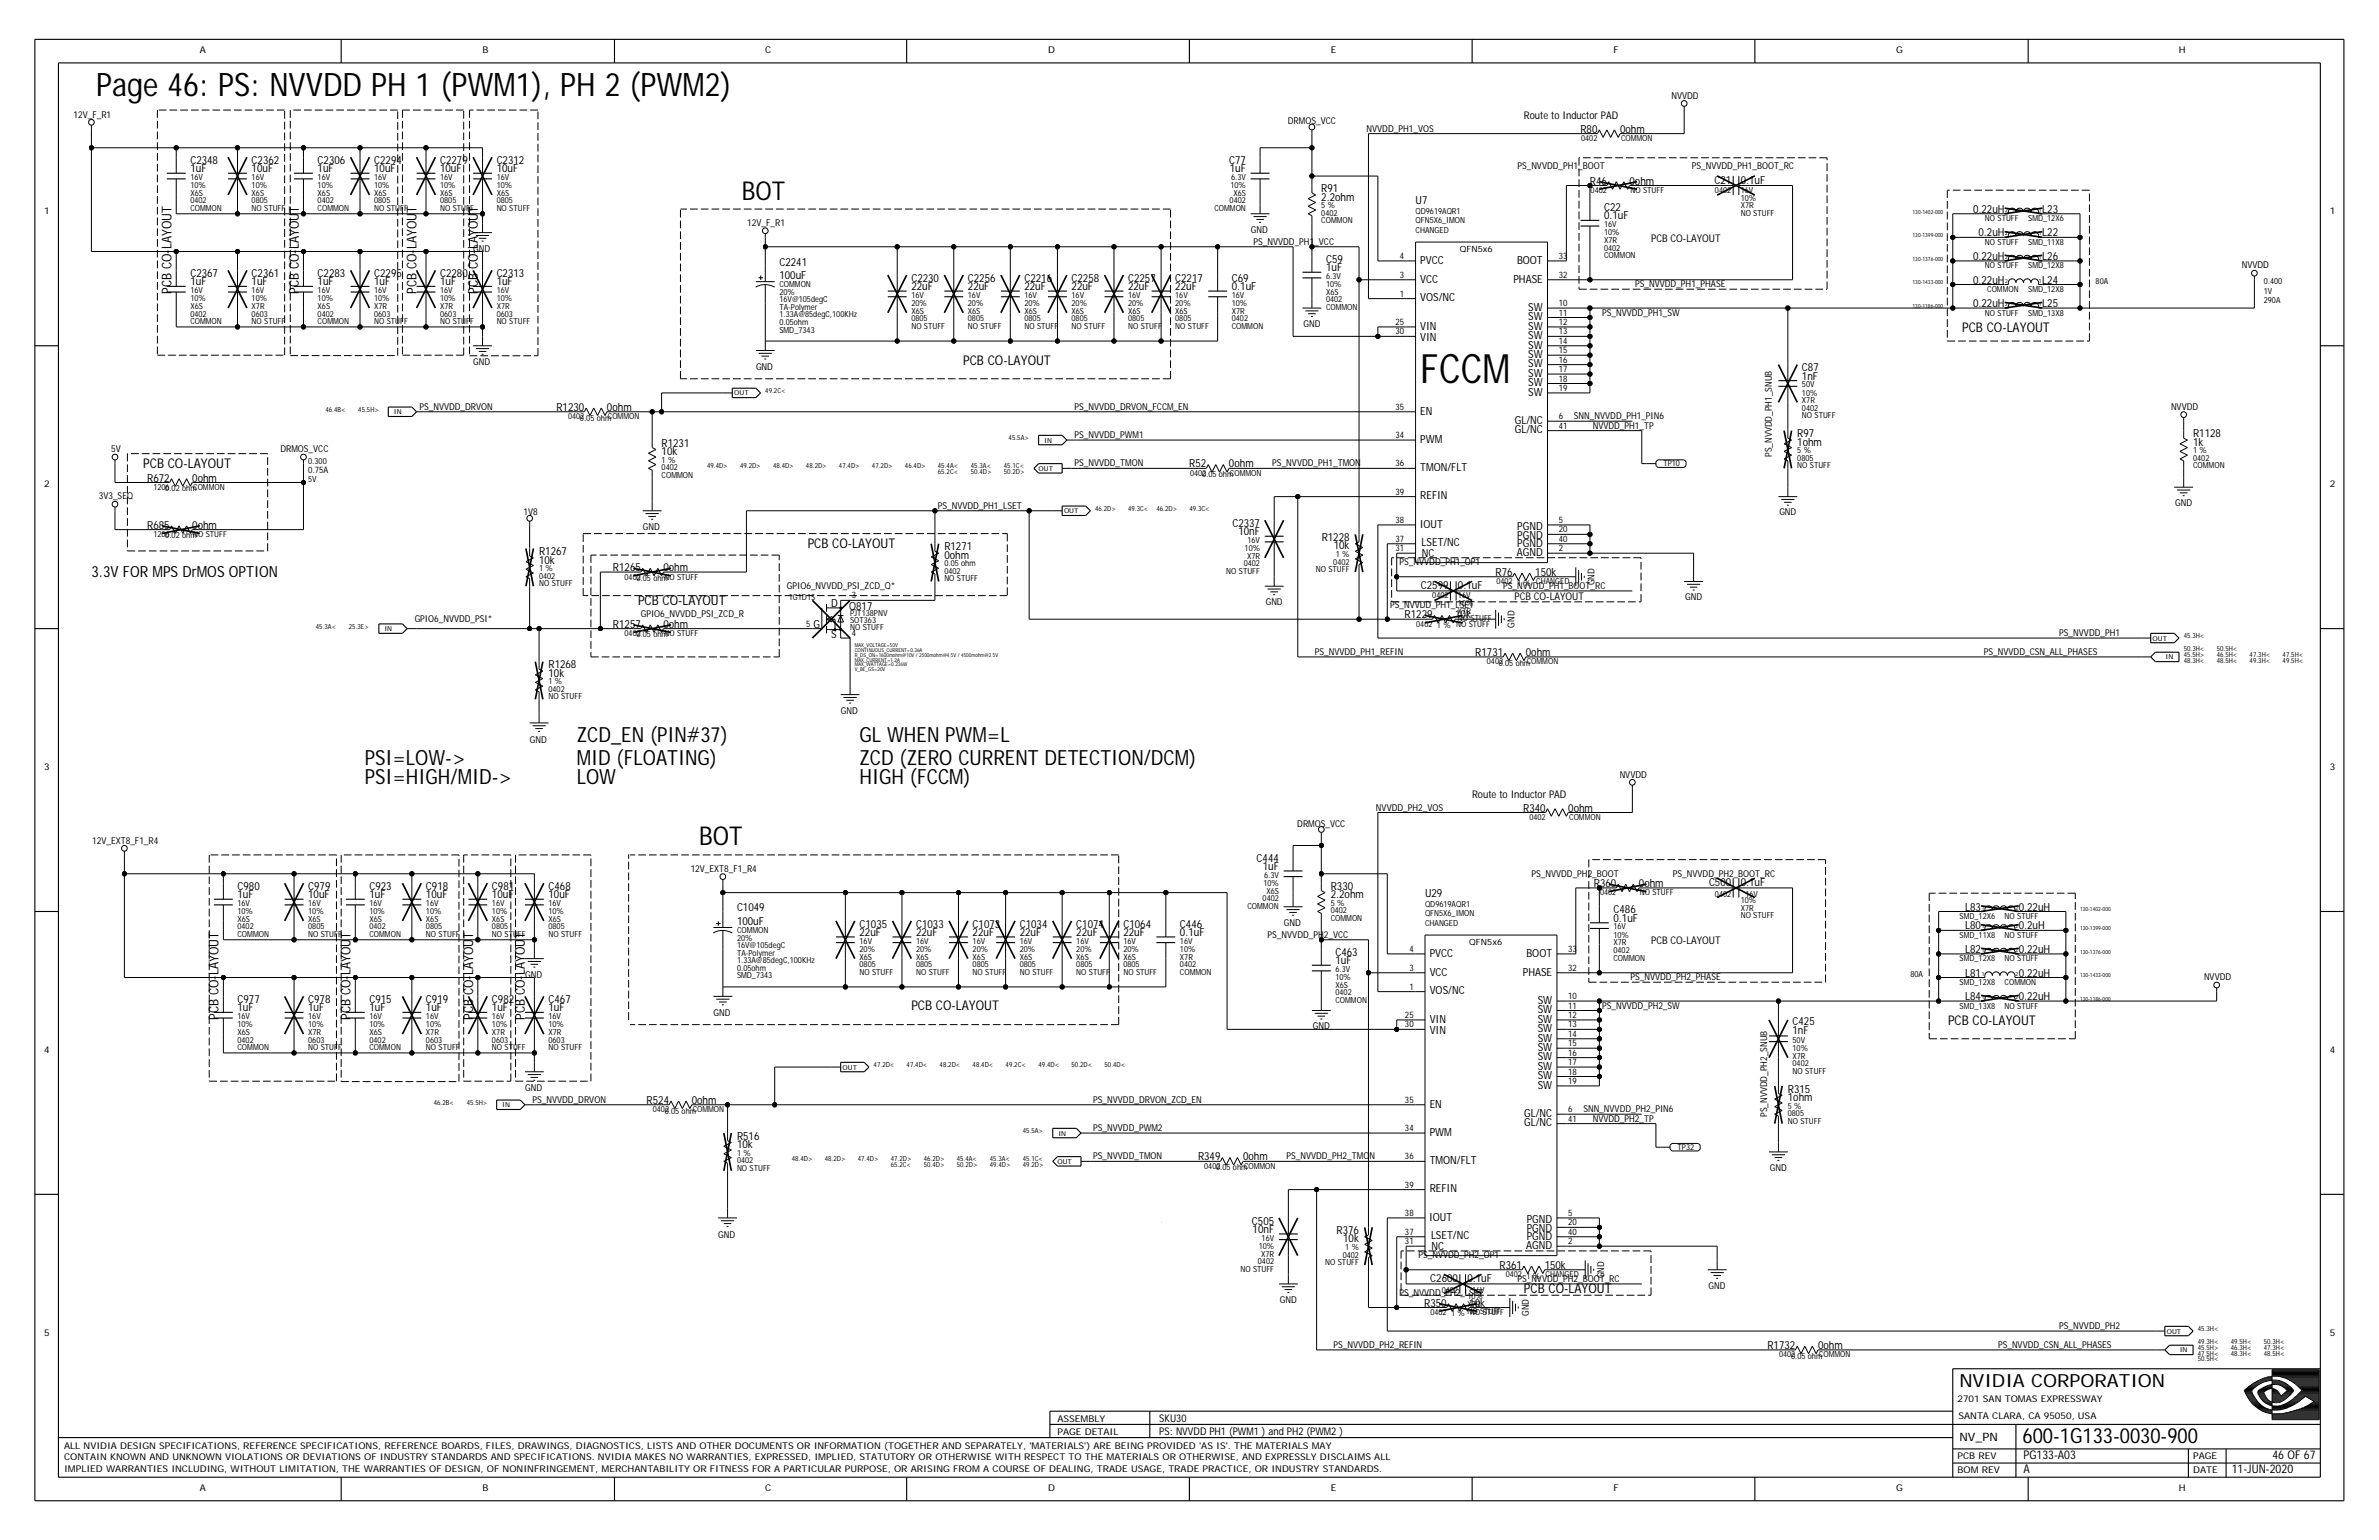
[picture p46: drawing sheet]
<svg xmlns="http://www.w3.org/2000/svg" width="432mm" height="279mm" viewBox="0 0 432 279" stroke-linecap="round" stroke-linejoin="round" font-family="sans-serif">
<defs><g id="words">
<text font-size="7.3" x="257.8" y="69.6">FCCM</text>
<text font-size="5.9" x="17.4" y="17.4">Page 46: PS: NVVDD PH 1 (PWM1), PH 2 (PWM2)</text>
<g font-size="4.7">
<text x="134.6" y="36.2">BOT</text>
<text x="126.9" y="153.4">BOT</text>
</g>
<g font-size="3.8">
<text x="104.7" y="134.6">ZCD_EN (PIN#37)</text>
<text x="156" y="134.6">GL WHEN PWM=L</text>
<text x="66.2" y="142.3">PSI=HIGH/MID-&gt;</text>
<text x="66.2" y="138.9">PSI=LOW-&gt;</text>
<text x="104.7" y="138.9">MID (FLOATING)</text>
<text x="104.7" y="142.3">LOW</text>
<text x="156" y="142.3">HIGH (FCCM)</text>
<text x="156" y="138.9">ZCD (ZERO CURRENT DETECTION/DCM)</text>
<text x="367.1" y="261.8">600-1G133-0030-900</text>
</g>
<text font-size="3.3" x="355.6" y="251.6">NVIDIA CORPORATION</text>
<text font-size="2.8" x="16.6" y="104.6">3.3V FOR MPS DrMOS OPTION</text>
<g font-size="2.4">
<text x="31.1" y="53.3" transform="rotate(-90 31.1 53.3)">PCB CO-LAYOUT</text>
<text x="54.2" y="53.3" transform="rotate(-90 54.2 53.3)">PCB CO-LAYOUT</text>
<text x="75.6" y="53.3" transform="rotate(-90 75.6 53.3)">PCB CO-LAYOUT</text>
<text x="86.7" y="53.3" transform="rotate(-90 86.7 53.3)">PCB CO-LAYOUT</text>
<text x="356.1" y="60.2">PCB CO-LAYOUT</text>
<text x="174.8" y="66.2">PCB CO-LAYOUT</text>
<text x="26" y="85">PCB CO-LAYOUT</text>
<text x="146.6" y="99.5">PCB CO-LAYOUT</text>
<text x="115.8" y="109.8">PCB CO-LAYOUT</text>
<text x="39.7" y="185" transform="rotate(-90 39.7 185)">PCB CO-LAYOUT</text>
<text x="63.6" y="185" transform="rotate(-90 63.6 185)">PCB CO-LAYOUT</text>
<text x="85.9" y="185" transform="rotate(-90 85.9 185)">PCB CO-LAYOUT</text>
<text x="95.3" y="185" transform="rotate(-90 95.3 185)">PCB CO-LAYOUT</text>
<text x="165.4" y="183.3">PCB CO-LAYOUT</text>
<text x="353.6" y="185.9">PCB CO-LAYOUT</text>
<text x="276.6" y="234.7">PCB CO-LAYOUT</text>
</g>
<g font-size="2.2">
<text x="367.3" y="267.3">A</text>
<text x="367.3" y="264.8">PG133-A03</text>
<text x="405.1" y="267.3">11-JUN-2020</text>
<text x="412.5" y="264.8">46 OF 67</text>
</g>
<text font-size="2.1" x="355.6" y="261.5">NV_PN</text>
<g font-size="2">
<text x="34.6" y="29.7">C2348</text>
<text x="45.7" y="29.7">C2362</text>
<text x="57.6" y="29.7">C2306</text>
<text x="67.9" y="29.7">C2294</text>
<text x="79.9" y="29.7">C2279</text>
<text x="90.1" y="29.7">C2312</text>
<text x="223.1" y="29.7">C77</text>
<text x="286.9" y="24.1">R80</text>
<text x="294.1" y="24.1">0ohm</text>
<text x="34.6" y="31.3">1uF</text>
<text x="45.7" y="31.3">10uF</text>
<text x="57.6" y="31.3">1uF</text>
<text x="67.9" y="31.3">10uF</text>
<text x="79.9" y="31.3">10uF</text>
<text x="90.1" y="31.3">10uF</text>
<text x="223.2" y="31.3">1uF</text>
<text x="239.8" y="34.9">R91</text>
<text x="288.6" y="33.5">R46</text>
<text x="295.8" y="33.5">0ohm</text>
<text x="311.2" y="33.3">C21</text>
<text x="316" y="33.3">0.1uF</text>
<text x="239.8" y="36.4">2.2ohm</text>
<text x="256.9" y="37.1">U7</text>
<text x="291.1" y="39.8">0.1uF</text>
<text x="291.1" y="38.3">C22</text>
<text x="358.1" y="38.6">0.22uH</text>
<text x="370.7" y="38.6">L23</text>
<text x="240.7" y="47.7">C59</text>
<text x="257.8" y="47.9">PVCC</text>
<text x="275.4" y="47.9">BOOT</text>
<text x="358.1" y="47.2">0.22uH</text>
<text x="359.1" y="42.9">0.2uH</text>
<text x="370.7" y="42.9">L22</text>
<text x="370.7" y="47.2">L26</text>
<text x="34.6" y="51.8">1uF</text>
<text x="34.6" y="50.2">C2367</text>
<text x="45.7" y="51.8">1uF</text>
<text x="45.7" y="50.2">C2361</text>
<text x="57.6" y="51.8">1uF</text>
<text x="57.6" y="50.2">C2283</text>
<text x="67.9" y="51.8">1uF</text>
<text x="67.9" y="50.2">C2295</text>
<text x="79.9" y="51.8">1uF</text>
<text x="79.9" y="50.2">C2280</text>
<text x="90.1" y="51.8">1uF</text>
<text x="90.1" y="50.2">C2313</text>
<text x="141.5" y="50.6">100uF</text>
<text x="141.5" y="48.2">C2241</text>
<text x="165.4" y="52.6">22uF</text>
<text x="165.4" y="51.1">C2230</text>
<text x="175.7" y="52.6">22uF</text>
<text x="175.7" y="51.1">C2256</text>
<text x="185.9" y="52.6">22uF</text>
<text x="185.9" y="51.1">C2216</text>
<text x="194.5" y="52.6">22uF</text>
<text x="194.5" y="51.1">C2258</text>
<text x="204.8" y="52.6">22uF</text>
<text x="204.8" y="51.1">C2257</text>
<text x="213.3" y="52.6">22uF</text>
<text x="213.3" y="51.1">C2217</text>
<text x="223.6" y="52.6">0.1uF</text>
<text x="223.6" y="51.1">C69</text>
<text x="240.7" y="49.2">1uF</text>
<text x="257.8" y="51.3">VCC</text>
<text x="274.7" y="51.3">PHASE</text>
<text x="358.1" y="51.4">0.22uH</text>
<text x="370.7" y="51.4">L24</text>
<text x="257.8" y="59.8">VIN</text>
<text x="257.8" y="54.7">VOS/NC</text>
<text x="277.4" y="59.8">SW</text>
<text x="277.4" y="58.1">SW</text>
<text x="277.4" y="56.4">SW</text>
<text x="358.1" y="55.7">0.22uH</text>
<text x="370.7" y="55.7">L25</text>
<text x="257.8" y="61.9">VIN</text>
<text x="277.4" y="61.5">SW</text>
<text x="277.4" y="63.2">SW</text>
<text x="277.4" y="65">SW</text>
<text x="277.4" y="66.7">SW</text>
<text x="277.4" y="68.4">SW</text>
<text x="277.4" y="70.1">SW</text>
<text x="277.4" y="71.8">SW</text>
<text x="327.1" y="67.4">C87</text>
<text x="327.1" y="68.9">1nF</text>
<text x="101" y="74.5">R1230</text>
<text x="110.2" y="74.5">0ohm</text>
<text x="257.8" y="75.2">EN</text>
<text x="274.9" y="76.9">GL/NC</text>
<text x="120.1" y="82.6">10k</text>
<text x="120.1" y="81">R1231</text>
<text x="257.8" y="80.4">PWM</text>
<text x="274.9" y="78.6">GL/NC</text>
<text x="326.2" y="80.9">1ohm</text>
<text x="326.2" y="79.3">R97</text>
<text x="398.1" y="79.3">R1128</text>
<text x="398.1" y="80.9">1k</text>
<text x="26.7" y="87.4">R672</text>
<text x="34.9" y="87.4">0ohm</text>
<text x="215.9" y="84.8">R52</text>
<text x="223.1" y="84.8">0ohm</text>
<text x="257.8" y="85.5">TMON/FLT</text>
<text x="26.7" y="95.9">R685</text>
<text x="34.9" y="95.9">0ohm</text>
<text x="223.7" y="95.6">C2337</text>
<text x="257.7" y="95.8">IOUT</text>
<text x="257.8" y="90.6">REFIN</text>
<text x="97.8" y="100.7">R1267</text>
<text x="171.4" y="101.4">0ohm</text>
<text x="171.4" y="99.9">R1271</text>
<text x="224.8" y="97.1">10nF</text>
<text x="239.9" y="98.1">R1228</text>
<text x="242.1" y="99.7">10k</text>
<text x="258" y="99.1">LSET/NC</text>
<text x="258.1" y="101.1">NC</text>
<text x="275.3" y="100.9">AGND</text>
<text x="275.4" y="99.2">PGND</text>
<text x="275.4" y="96.1">PGND</text>
<text x="275.4" y="97.8">PGND</text>
<text x="97.8" y="102.2">10k</text>
<text x="111.3" y="103.6">R1265</text>
<text x="120.4" y="103.6">0ohm</text>
<text x="257.9" y="106.9">C2599</text>
<text x="264.6" y="106.9">0.1uF</text>
<text x="271.5" y="104.5">R76</text>
<text x="278.7" y="104.5">150k</text>
<text x="111.3" y="113.9">R1257</text>
<text x="120.4" y="113.9">0ohm</text>
<text x="147.6" y="113.9">G</text>
<text x="150.9" y="110.1">D</text>
<text x="154.1" y="110.6">Q817</text>
<text x="254.9" y="112.2">R1229</text>
<text x="264.1" y="112.2">10k</text>
<text x="150.9" y="115.8">S</text>
<text x="267.8" y="119">R1731</text>
<text x="276.9" y="119">0ohm</text>
<text x="99.6" y="122.8">10k</text>
<text x="99.6" y="121.2">R1268</text>
<text x="276.5" y="147.2">R340</text>
<text x="284.6" y="147.2">0ohm</text>
<text x="43.1" y="161.4">C980</text>
<text x="55.9" y="161.4">C979</text>
<text x="67.1" y="161.4">C923</text>
<text x="77.3" y="161.4">C918</text>
<text x="89.3" y="161.4">C981</text>
<text x="99.6" y="161.4">C468</text>
<text x="228.1" y="156.3">C444</text>
<text x="229.2" y="157.8">1uF</text>
<text x="241.5" y="161.4">R330</text>
<text x="289.3" y="160.9">R360</text>
<text x="297.5" y="160.9">0ohm</text>
<text x="310.2" y="160.8">C500</text>
<text x="316" y="160.8">0.1uF</text>
<text x="43.1" y="163">1uF</text>
<text x="55.9" y="163">10uF</text>
<text x="67.1" y="163">1uF</text>
<text x="77.3" y="163">10uF</text>
<text x="89.3" y="163">10uF</text>
<text x="99.6" y="163">10uF</text>
<text x="133.8" y="167.8">100uF</text>
<text x="133.8" y="165.4">C1049</text>
<text x="241.5" y="163">2.2ohm</text>
<text x="258.6" y="162.8">U29</text>
<text x="292.9" y="167.3">0.1uF</text>
<text x="292.9" y="165.7">C486</text>
<text x="356.7" y="165.2">L83</text>
<text x="366.4" y="165.2">0.22uH</text>
<text x="156" y="169.8">22uF</text>
<text x="156" y="168.3">C1035</text>
<text x="166.3" y="169.8">22uF</text>
<text x="166.3" y="168.3">C1033</text>
<text x="176.5" y="169.8">22uF</text>
<text x="176.5" y="168.3">C1073</text>
<text x="185.1" y="169.8">22uF</text>
<text x="185.1" y="168.3">C1034</text>
<text x="195.4" y="169.8">22uF</text>
<text x="195.4" y="168.3">C1074</text>
<text x="203.9" y="169.8">22uF</text>
<text x="203.9" y="168.3">C1064</text>
<text x="214.2" y="169.8">0.1uF</text>
<text x="214.2" y="168.3">C446</text>
<text x="242.4" y="173.4">C463</text>
<text x="259.5" y="173.6">PVCC</text>
<text x="277.1" y="173.6">BOOT</text>
<text x="356.7" y="168.6">L80</text>
<text x="356.7" y="172.9">L82</text>
<text x="366.4" y="172.9">0.22uH</text>
<text x="366.4" y="168.6">0.2uH</text>
<text x="242.4" y="175">1uF</text>
<text x="259.5" y="177">VCC</text>
<text x="276.4" y="177">PHASE</text>
<text x="356.7" y="177.2">L81</text>
<text x="366.4" y="177.2">0.22uH</text>
<text x="43.1" y="183.5">1uF</text>
<text x="43.1" y="182">C977</text>
<text x="55.9" y="183.5">1uF</text>
<text x="55.9" y="182">C978</text>
<text x="67.1" y="183.5">1uF</text>
<text x="67.1" y="182">C915</text>
<text x="77.3" y="183.5">1uF</text>
<text x="77.3" y="182">C919</text>
<text x="89.3" y="183.5">1uF</text>
<text x="89.3" y="182">C982</text>
<text x="99.6" y="183.5">1uF</text>
<text x="99.6" y="182">C467</text>
<text x="259.5" y="185.6">VIN</text>
<text x="259.5" y="180.4">VOS/NC</text>
<text x="279.1" y="185.6">SW</text>
<text x="279.1" y="183.8">SW</text>
<text x="279.1" y="182.1">SW</text>
<text x="325.4" y="185.9">C425</text>
<text x="356.7" y="181.5">L84</text>
<text x="366.4" y="181.5">0.22uH</text>
<text x="259.5" y="187.6">VIN</text>
<text x="279.1" y="187.3">SW</text>
<text x="279.1" y="189">SW</text>
<text x="279.1" y="190.7">SW</text>
<text x="325.4" y="187.6">1nF</text>
<text x="279.1" y="192.4">SW</text>
<text x="279.1" y="194.1">SW</text>
<text x="279.1" y="195.8">SW</text>
<text x="279.1" y="197.5">SW</text>
<text x="117.4" y="200.3">R524</text>
<text x="125.6" y="200.3">0ohm</text>
<text x="259.5" y="201">EN</text>
<text x="276.7" y="202.7">GL/NC</text>
<text x="324.5" y="198.2">R315</text>
<text x="324.5" y="199.8">1ohm</text>
<text x="133.8" y="208.3">10k</text>
<text x="133.8" y="206.8">R516</text>
<text x="259.5" y="206.1">PWM</text>
<text x="276.7" y="204.4">GL/NC</text>
<text x="217.4" y="210.5">R349</text>
<text x="225.6" y="210.5">0ohm</text>
<text x="259.5" y="211.2">TMON/FLT</text>
<text x="259.4" y="221.5">IOUT</text>
<text x="259.5" y="216.3">REFIN</text>
<text x="277.1" y="221.8">PGND</text>
<text x="227.2" y="222.2">C505</text>
<text x="227.4" y="223.7">10nF</text>
<text x="242.6" y="223.9">R376</text>
<text x="243.8" y="225.4">10k</text>
<text x="259.7" y="224.8">LSET/NC</text>
<text x="259.8" y="226.8">NC</text>
<text x="277" y="226.6">AGND</text>
<text x="277.1" y="224.9">PGND</text>
<text x="277.1" y="223.5">PGND</text>
<text x="259.6" y="232.6">C2600</text>
<text x="266.3" y="232.6">0.1uF</text>
<text x="272.2" y="230.2">R361</text>
<text x="280.4" y="230.2">150k</text>
<text x="258.5" y="237">R350</text>
<text x="266.7" y="237">10k</text>
<text x="320.8" y="244.7">R1732</text>
<text x="330" y="244.7">0ohm</text>
</g>
<g font-size="1.9">
<text x="276.6" y="21.7">Route to Inductor PAD</text>
<text x="299.7" y="43.9">PCB CO-LAYOUT</text>
<text x="274.9" y="108.9">PCB CO-LAYOUT</text>
<text x="267.2" y="144.8">Route to Inductor PAD</text>
<text x="299.7" y="171.4">PCB CO-LAYOUT</text>
<text x="210.4" y="257.9">SKU30</text>
<text x="210.4" y="260.3">PS: NVVDD PH1 (PWM1 ) and PH2 (PWM2 )</text>
</g>
<g font-size="1.7">
<text x="36.3" y="9.7">A</text>
<text x="87.6" y="9.7">B</text>
<text x="138.9" y="9.7">C</text>
<text x="190.2" y="9.7">D</text>
<text x="241.5" y="9.7">E</text>
<text x="292.9" y="9.7">F</text>
<text x="344.2" y="9.7">G</text>
<text x="395.5" y="9.7">H</text>
<text x="303.4" y="17.9">NVVDD</text>
<text x="13.3" y="21.3">12V_F_R1</text>
<text x="233.8" y="22.5">DRMOS_VCC</text>
<text x="248" y="23.9">NVVDD_PH1_VOS</text>
<text x="275.4" y="30.7">PS_NVVDD_PH1_BOOT</text>
<text x="307.1" y="30.7">PS_NVVDD_PH1_BOOT_RC</text>
<text x="8" y="38.8">1</text>
<text x="135.6" y="41">12V_F_R1</text>
<text x="422.9" y="38.8">1</text>
<text x="85.9" y="45.8">GND</text>
<text x="227" y="42.3">GND</text>
<text x="227.5" y="44.4">PS_NVVDD_PH1_VCC</text>
<text x="296.8" y="52.1">PS_NVVDD_PH1_PHASE</text>
<text x="406.9" y="48.7">NVVDD</text>
<text x="236.6" y="59.3">GND</text>
<text x="290.8" y="57.3">PS_NVVDD_PH1_SW</text>
<text x="85.9" y="66.3">GND</text>
<text x="137.2" y="67.1">GND</text>
<text x="76.1" y="74.4">PS_NVVDD_DRVON</text>
<text x="195" y="74.4">PS_NVVDD_DRVON_FCCM_EN</text>
<text x="285.7" y="76.1">SNN_NVVDD_PH1_PIN6</text>
<text x="289.1" y="77.8">NVVDD_PH1_TP</text>
<text x="394.1" y="74.4">NVVDD</text>
<text x="20.2" y="82.1">5V</text>
<text x="50.9" y="82.1">DRMOS_VCC</text>
<text x="195" y="79.5">PS_NVVDD_PWM1</text>
<text x="321.6" y="82.9" transform="rotate(-90 321.6 82.9)">PS_NVVDD_PH1_SNUB</text>
<text x="8" y="88.4">2</text>
<text x="195" y="84.6">PS_NVVDD_TMON</text>
<text x="230.9" y="84.6">PS_NVVDD_PH1_TMON</text>
<text x="422.9" y="88.4">2</text>
<text x="17.9" y="90.6">3V3_SEQ</text>
<text x="95" y="93.4">1V8</text>
<text x="170.2" y="92.3">PS_NVVDD_PH1_LSET</text>
<text x="323" y="93.5">GND</text>
<text x="394.8" y="91.8">GND</text>
<text x="116.7" y="96.2">GND</text>
<text x="142.8" y="106.9">GPIO6_NVVDD_PSI_ZCD_Q*</text>
<text x="254" y="102.6">PS_NVVDD_PH1_OP1</text>
<text x="272.8" y="106.9">PS_NVVDD_PH1_BOOT_RC</text>
<text x="289.4" y="106.2" transform="rotate(-90 289.4 106.2)">GND</text>
<text x="75.3" y="112.9">GPIO6_NVVDD_PSI*</text>
<text x="116.3" y="112">GPIO6_NVVDD_PSI_ZCD_R</text>
<text x="229.7" y="109.8">GND</text>
<text x="252.3" y="110.3">PS_NVVDD_PH1_LSET</text>
<text x="274.9" y="113.9" transform="rotate(-90 274.9 113.9)">GND</text>
<text x="305.9" y="108.9">GND</text>
<text x="238.6" y="118.8">PS_NVVDD_PH1_REFIN</text>
<text x="360.1" y="118.8">PS_NVVDD_CSN_ALL_PHASES</text>
<text x="373.8" y="115.4">PS_NVVDD_PH1</text>
<text x="152.6" y="129.6">GND</text>
<text x="96.2" y="134.7">GND</text>
<text x="8" y="139.7">3</text>
<text x="294" y="141.1">NVVDD</text>
<text x="422.9" y="139.7">3</text>
<text x="235.5" y="150">DRMOS_VCC</text>
<text x="249.7" y="147.1">NVVDD_PH2_VOS</text>
<text x="16.7" y="153.1">12V_EXT8_F1_R4</text>
<text x="125.4" y="158.2">12V_EXT8_F1_R4</text>
<text x="278" y="159">PS_NVVDD_PH2_BOOT</text>
<text x="303.6" y="159">PS_NVVDD_PH2_BOOT_RC</text>
<text x="230.1" y="170.2">PS_NVVDD_PH2_VCC</text>
<text x="233" y="168.1">GND</text>
<text x="95.3" y="177.5">GND</text>
<text x="295.9" y="177.9">PS_NVVDD_PH2_PHASE</text>
<text x="400" y="177.9">NVVDD</text>
<text x="129.5" y="184.3">GND</text>
<text x="290.8" y="183">PS_NVVDD_PH2_SW</text>
<text x="8" y="191">4</text>
<text x="238.3" y="186.8">GND</text>
<text x="422.9" y="191">4</text>
<text x="95.3" y="198">GND</text>
<text x="96.6" y="200.1">PS_NVVDD_DRVON</text>
<text x="198.4" y="200.1">PS_NVVDD_DRVON_ZCD_EN</text>
<text x="287.4" y="201.8">SNN_NVVDD_PH2_PIN6</text>
<text x="289.1" y="203.5">NVVDD_PH2_TP</text>
<text x="320.7" y="202.7" transform="rotate(-90 320.7 202.7)">PS_NVVDD_PH2_SNUB</text>
<text x="198.4" y="205.2">PS_NVVDD_PWM2</text>
<text x="198.4" y="210.4">PS_NVVDD_TMON</text>
<text x="233.5" y="210.4">PS_NVVDD_PH2_TMON</text>
<text x="321.2" y="212.4">GND</text>
<text x="130.4" y="224.5">GND</text>
<text x="257.4" y="228.3">PS_NVVDD_PH2_OP1</text>
<text x="275.4" y="232.6">PS_NVVDD_PH2_BOOT_RC</text>
<text x="291.1" y="231.9" transform="rotate(-90 291.1 231.9)">GND</text>
<text x="310.1" y="233.8">GND</text>
<text x="232.3" y="236.4">GND</text>
<text x="254" y="235.2">PS_NVVDD_PH2_LSET</text>
<text x="277.5" y="238.8" transform="rotate(-90 277.5 238.8)">GND</text>
<text x="8" y="242.3">5</text>
<text x="242.1" y="244.6">PS_NVVDD_PH2_REFIN</text>
<text x="362.6" y="244.6">PS_NVVDD_CSN_ALL_PHASES</text>
<text x="373.8" y="241.2">PS_NVVDD_PH2</text>
<text x="422.9" y="242.3">5</text>
<text x="191.9" y="257.9">ASSEMBLY</text>
<text x="355.3" y="254.3">2701 SAN TOMAS EXPRESSWAY</text>
<text x="355.5" y="257.4">SANTA CLARA, CA 95050, USA</text>
<text x="11.6" y="262.9">ALL NVIDIA DESIGN SPECIFICATIONS, REFERENCE SPECIFICATIONS, REFERENCE BOARDS, FILES, DRAWINGS, DIAGNOSTICS, LISTS AND OTHER DOCUMENTS OR INFORMATION (TOGETHER AND SEPARATELY, 'MATERIALS') ARE BEING PROVIDED 'AS IS'. THE MATERIALS MAY</text>
<text x="191.9" y="260.3">PAGE DETAIL</text>
<text x="11.6" y="264.9">CONTAIN KNOWN AND UNKNOWN VIOLATIONS OR DEVIATIONS OF INDUSTRY STANDARDS AND SPECIFICATIONS. NVIDIA MAKES NO WARRANTIES, EXPRESSED, IMPLIED, STATUTORY OR OTHERWISE WITH RESPECT TO THE MATERIALS OR OTHERWISE, AND EXPRESSLY DISCLAIMS ALL</text>
<text x="11.6" y="267.2">IMPLIED WARRANTIES INCLUDING, WITHOUT LIMITATION, THE WARRANTIES OF DESIGN, OF NONINFRINGEMENT, MERCHANTABILITY OR FITNESS FOR A PARTICULAR PURPOSE, OR ARISING FROM A COURSE OF DEALING, TRADE USAGE, TRADE PRACTICE, OR INDUSTRY STANDARDS.</text>
<text x="355.3" y="267.3">BOM REV</text>
<text x="355.3" y="264.8">PCB REV</text>
<text x="398.1" y="264.8">PAGE</text>
<text x="398.1" y="267.3">DATE</text>
<text x="36.3" y="270.6">A</text>
<text x="87.6" y="270.6">B</text>
<text x="138.9" y="270.6">C</text>
<text x="190.2" y="270.6">D</text>
<text x="241.5" y="270.6">E</text>
<text x="292.9" y="270.6">F</text>
<text x="344.2" y="270.6">G</text>
<text x="395.5" y="270.6">H</text>
</g>
<g font-size="1.6">
<text x="254.1" y="47">4</text>
<text x="265" y="45.8">QFN5x6</text>
<text x="282.9" y="47">33</text>
<text x="254.1" y="53.8">1</text>
<text x="254.1" y="50.4">3</text>
<text x="282.9" y="50.4">32</text>
<text x="253.3" y="59">25</text>
<text x="282.9" y="59">12</text>
<text x="282.9" y="57.3">11</text>
<text x="282.9" y="55.5">10</text>
<text x="253.3" y="60.7">30</text>
<text x="282.9" y="65.8">16</text>
<text x="282.9" y="64.1">15</text>
<text x="282.9" y="62.4">14</text>
<text x="282.9" y="60.7">13</text>
<text x="282.9" y="70.9">19</text>
<text x="282.9" y="69.2">18</text>
<text x="282.9" y="67.5">17</text>
<text x="253.3" y="74.4">35</text>
<text x="282.9" y="77.8">41</text>
<text x="282.9" y="76.1">6</text>
<text x="253.3" y="79.5">34</text>
<text x="55.9" y="85.8">0.75A</text>
<text x="253.3" y="84.6">36</text>
<text x="253.3" y="89.8">39</text>
<text x="253.3" y="94.9">38</text>
<text x="282.9" y="94.9">5</text>
<text x="253.3" y="100">31</text>
<text x="253.3" y="98.3">37</text>
<text x="282.9" y="98.3">40</text>
<text x="282.9" y="96.6">20</text>
<text x="282.9" y="100">2</text>
<text x="146.3" y="113.7">5</text>
<text x="154.6" y="108.6">3</text>
<text x="154.6" y="115.4">4</text>
<text x="255.8" y="172.7">4</text>
<text x="266.7" y="171.5">QFN5x6</text>
<text x="284.6" y="172.7">33</text>
<text x="255.8" y="179.6">1</text>
<text x="255.8" y="176.1">3</text>
<text x="284.6" y="176.1">32</text>
<text x="255" y="184.7">25</text>
<text x="284.6" y="184.7">12</text>
<text x="284.6" y="183">11</text>
<text x="284.6" y="181.3">10</text>
<text x="255" y="186.4">30</text>
<text x="284.6" y="191.5">16</text>
<text x="284.6" y="189.8">15</text>
<text x="284.6" y="188.1">14</text>
<text x="284.6" y="186.4">13</text>
<text x="284.6" y="196.7">19</text>
<text x="284.6" y="195">18</text>
<text x="284.6" y="193.3">17</text>
<text x="255" y="200.1">35</text>
<text x="284.6" y="203.5">41</text>
<text x="284.6" y="201.8">6</text>
<text x="255" y="205.2">34</text>
<text x="255" y="210.4">36</text>
<text x="255" y="215.5">39</text>
<text x="255" y="220.6">38</text>
<text x="284.6" y="220.6">5</text>
<text x="255" y="225.8">31</text>
<text x="255" y="224">37</text>
<text x="284.6" y="224">40</text>
<text x="284.6" y="222.3">20</text>
<text x="284.6" y="225.8">2</text>
</g>
<g font-size="1.5">
<text x="287" y="25.6">0402</text>
<text x="294.2" y="25.6">COMMON</text>
<text x="34.6" y="32.6">16V</text>
<text x="34.6" y="35.5">X6S</text>
<text x="34.6" y="34.2">10%</text>
<text x="45.7" y="32.6">16V</text>
<text x="45.7" y="34.2">10%</text>
<text x="45.7" y="35.5">X6S</text>
<text x="57.6" y="35.5">X6S</text>
<text x="57.6" y="34.2">10%</text>
<text x="57.6" y="32.6">16V</text>
<text x="67.9" y="32.6">16V</text>
<text x="67.9" y="34.2">10%</text>
<text x="67.9" y="35.5">X6S</text>
<text x="79.9" y="32.6">16V</text>
<text x="79.9" y="35.5">X6S</text>
<text x="79.9" y="34.2">10%</text>
<text x="90.1" y="34.2">10%</text>
<text x="90.1" y="35.5">X6S</text>
<text x="90.1" y="32.6">16V</text>
<text x="223.3" y="34.2">10%</text>
<text x="223.4" y="32.6">6.3V</text>
<text x="223.9" y="35.5">X6S</text>
<text x="288.7" y="35">0402</text>
<text x="295.9" y="35">NO STUFF</text>
<text x="311.3" y="35">0402</text>
<text x="316" y="35">16V</text>
<text x="34.6" y="36.9">0402</text>
<text x="34.6" y="38.3">COMMON</text>
<text x="45.7" y="38.3">NO STUFF</text>
<text x="45.7" y="36.9">0805</text>
<text x="57.6" y="36.9">0402</text>
<text x="57.6" y="38.3">COMMON</text>
<text x="67.9" y="38.3">NO STUFF</text>
<text x="67.9" y="36.9">0805</text>
<text x="79.9" y="38.3">NO STUFF</text>
<text x="79.9" y="36.9">0805</text>
<text x="90.1" y="38.3">NO STUFF</text>
<text x="90.1" y="36.9">0805</text>
<text x="220.4" y="38.3">COMMON</text>
<text x="223.2" y="36.9">0402</text>
<text x="239.8" y="37.8">5 %</text>
<text x="239.8" y="39.1">0402</text>
<text x="239.8" y="40.5">COMMON</text>
<text x="256.9" y="38.8">QD9619AQR1</text>
<text x="256.9" y="40.5">QFN5X6_IMON</text>
<text x="291.1" y="41.2">16V</text>
<text x="316" y="39.1">NO STUFF</text>
<text x="316" y="36.4">10%</text>
<text x="316" y="37.8">X7R</text>
<text x="360.3" y="40.2">NO STUFF</text>
<text x="368.1" y="40.2">SMD_12X6</text>
<text x="256.9" y="42.2">CHANGED</text>
<text x="291.1" y="44.1">X7R</text>
<text x="291.1" y="45.5">0402</text>
<text x="291.1" y="42.7">10%</text>
<text x="291.1" y="46.8">COMMON</text>
<text x="360.3" y="44.4">NO STUFF</text>
<text x="368.1" y="44.4">SMD_11X8</text>
<text x="34.6" y="53.2">16V</text>
<text x="45.7" y="53.2">16V</text>
<text x="57.6" y="53.2">16V</text>
<text x="67.9" y="53.2">16V</text>
<text x="79.9" y="53.2">16V</text>
<text x="90.1" y="53.2">16V</text>
<text x="141.5" y="52.1">COMMON</text>
<text x="141.5" y="53.5">20%</text>
<text x="240.7" y="50.6">6.3V</text>
<text x="240.7" y="53.5">X6S</text>
<text x="240.7" y="52.1">10%</text>
<text x="360.3" y="48.7">NO STUFF</text>
<text x="360.7" y="53">COMMON</text>
<text x="368.1" y="53">SMD_12X8</text>
<text x="368.1" y="48.7">SMD_12X8</text>
<text x="380.4" y="51.6">80A</text>
<text x="410.9" y="51.6">0.400</text>
<text x="410.9" y="53.3">1V</text>
<text x="34.6" y="58.8">COMMON</text>
<text x="34.6" y="56.1">X6S</text>
<text x="34.6" y="54.7">10%</text>
<text x="34.6" y="57.4">0402</text>
<text x="45.7" y="58.8">NO STUFF</text>
<text x="45.7" y="54.7">10%</text>
<text x="45.7" y="56.1">X7R</text>
<text x="45.7" y="57.4">0603</text>
<text x="57.6" y="58.8">COMMON</text>
<text x="57.6" y="56.1">X6S</text>
<text x="57.6" y="57.4">0402</text>
<text x="57.6" y="54.7">10%</text>
<text x="67.9" y="58.8">NO STUFF</text>
<text x="67.9" y="54.7">10%</text>
<text x="67.9" y="56.1">X7R</text>
<text x="67.9" y="57.4">0603</text>
<text x="79.9" y="54.7">10%</text>
<text x="79.9" y="58.8">NO STUFF</text>
<text x="79.9" y="56.1">X7R</text>
<text x="79.9" y="57.4">0603</text>
<text x="90.1" y="58.8">NO STUFF</text>
<text x="90.1" y="57.4">0603</text>
<text x="90.1" y="56.1">X7R</text>
<text x="90.1" y="54.7">10%</text>
<text x="141.5" y="59">0.05ohm</text>
<text x="141.5" y="54.9">16V@105degC</text>
<text x="141.5" y="56.2">TA-Polymer</text>
<text x="141.5" y="57.6">1.33A@85degC,100KHz</text>
<text x="165.4" y="59.7">NO STUFF</text>
<text x="165.4" y="58.3">0805</text>
<text x="165.4" y="54">16V</text>
<text x="165.4" y="55.5">20%</text>
<text x="165.4" y="56.9">X6S</text>
<text x="175.7" y="59.7">NO STUFF</text>
<text x="175.7" y="58.3">0805</text>
<text x="175.7" y="55.5">20%</text>
<text x="175.7" y="54">16V</text>
<text x="175.7" y="56.9">X6S</text>
<text x="185.9" y="59.7">NO STUFF</text>
<text x="185.9" y="56.9">X6S</text>
<text x="185.9" y="54">16V</text>
<text x="185.9" y="58.3">0805</text>
<text x="185.9" y="55.5">20%</text>
<text x="194.5" y="59.7">NO STUFF</text>
<text x="194.5" y="56.9">X6S</text>
<text x="194.5" y="54">16V</text>
<text x="194.5" y="55.5">20%</text>
<text x="194.5" y="58.3">0805</text>
<text x="204.8" y="59.7">NO STUFF</text>
<text x="204.8" y="58.3">0805</text>
<text x="204.8" y="56.9">X6S</text>
<text x="204.8" y="55.5">20%</text>
<text x="204.8" y="54">16V</text>
<text x="213.3" y="59.7">NO STUFF</text>
<text x="213.3" y="58.3">0805</text>
<text x="213.3" y="56.9">X6S</text>
<text x="213.3" y="55.5">20%</text>
<text x="213.3" y="54">16V</text>
<text x="223.6" y="59.7">COMMON</text>
<text x="223.6" y="58.3">0402</text>
<text x="223.6" y="56.9">X7R</text>
<text x="223.6" y="55.5">10%</text>
<text x="223.6" y="54">16V</text>
<text x="240.7" y="54.9">0402</text>
<text x="240.7" y="56.2">COMMON</text>
<text x="360.3" y="57.3">NO STUFF</text>
<text x="368.1" y="57.3">SMD_13X8</text>
<text x="410.9" y="55">290A</text>
<text x="141.5" y="60.3">SMD_7343</text>
<text x="327.1" y="70.3">50V</text>
<text x="327.1" y="71.8">10%</text>
<text x="103.1" y="76.1">0402</text>
<text x="105.3" y="76.3">0.05 ohmCOMMON</text>
<text x="327.1" y="75.9">NO STUFF</text>
<text x="327.1" y="74.5">0402</text>
<text x="327.1" y="73.2">X7R</text>
<text x="120.1" y="83.9">1 %</text>
<text x="326.2" y="82.2">5 %</text>
<text x="326.2" y="83.6">0805</text>
<text x="398.1" y="82.2">1 %</text>
<text x="398.1" y="83.6">0402</text>
<text x="27.8" y="88.9">1206</text>
<text x="30" y="89.1">0.02 ohmCOMMON</text>
<text x="55.9" y="84.1">0.300</text>
<text x="55.9" y="87.5">5V</text>
<text x="120.1" y="85.3">0402</text>
<text x="120.1" y="86.7">COMMON</text>
<text x="216" y="86.3">0402</text>
<text x="218.2" y="86.6">0.05 ohmCOMMON</text>
<text x="301.9" y="84.6">TP10</text>
<text x="326.2" y="85">NO STUFF</text>
<text x="398.1" y="85">COMMON</text>
<text x="27.8" y="97.5">1206</text>
<text x="30" y="97.7">0.02 ohmNO STUFF</text>
<text x="225.9" y="100">10%</text>
<text x="226.3" y="101.4">X7R</text>
<text x="226.4" y="98.5">16V</text>
<text x="242.5" y="101.1">1 %</text>
<text x="97.8" y="106.4">NO STUFF</text>
<text x="97.8" y="105">0402</text>
<text x="97.8" y="103.6">1 %</text>
<text x="113.4" y="105.2">0402</text>
<text x="115.5" y="105.4">0.05 ohmNO STUFF</text>
<text x="171.4" y="105.5">NO STUFF</text>
<text x="171.4" y="104.1">0402</text>
<text x="171.4" y="102.8">0.05 ohm</text>
<text x="222.6" y="104.1">NO STUFF</text>
<text x="225.8" y="102.8">0402</text>
<text x="238.8" y="103.8">NO STUFF</text>
<text x="242" y="102.4">0402</text>
<text x="271.6" y="106">0402</text>
<text x="275.4" y="106.3">1 % CHANGED</text>
<text x="143.2" y="108.9">1G1D1S</text>
<text x="154.3" y="111.8">PJT138PNV</text>
<text x="154.3" y="113">SOT363</text>
<text x="257.1" y="113.7">0402</text>
<text x="260" y="108.6">0402</text>
<text x="260.8" y="113.9">1 % NO STUFF</text>
<text x="264.6" y="112.7">NO STUFF</text>
<text x="264.6" y="108.6">16V</text>
<text x="264.6" y="111.3">X7R</text>
<text x="264.6" y="109.9">10%</text>
<text x="113.4" y="115.4">0402</text>
<text x="115.5" y="115.7">0.05 ohmNO STUFF</text>
<text x="154.3" y="114.2">NO STUFF</text>
<text x="99.6" y="125.5">0402</text>
<text x="99.6" y="124.1">1 %</text>
<text x="269.9" y="120.6">0402</text>
<text x="272.1" y="120.8">0.05 ohmCOMMON</text>
<text x="99.6" y="126.9">NO STUFF</text>
<text x="277.6" y="148.8">0402</text>
<text x="284.8" y="148.8">COMMON</text>
<text x="229.3" y="160.8">10%</text>
<text x="229.4" y="159.2">6.3V</text>
<text x="43.1" y="167.3">X6S</text>
<text x="43.1" y="165.9">10%</text>
<text x="43.1" y="164.3">16V</text>
<text x="55.9" y="164.3">16V</text>
<text x="55.9" y="165.9">10%</text>
<text x="55.9" y="167.3">X6S</text>
<text x="67.1" y="164.3">16V</text>
<text x="67.1" y="165.9">10%</text>
<text x="67.1" y="167.3">X6S</text>
<text x="77.3" y="164.3">16V</text>
<text x="77.3" y="165.9">10%</text>
<text x="77.3" y="167.3">X6S</text>
<text x="89.3" y="167.3">X6S</text>
<text x="89.3" y="164.3">16V</text>
<text x="89.3" y="165.9">10%</text>
<text x="99.6" y="167.3">X6S</text>
<text x="99.6" y="164.3">16V</text>
<text x="99.6" y="165.9">10%</text>
<text x="226.4" y="164.9">COMMON</text>
<text x="229.2" y="163.5">0402</text>
<text x="229.8" y="162.1">X6S</text>
<text x="241.5" y="167.1">COMMON</text>
<text x="241.5" y="165.7">0402</text>
<text x="241.5" y="164.3">5 %</text>
<text x="258.6" y="164.5">QD9619AQR1</text>
<text x="258.6" y="167.9">CHANGED</text>
<text x="258.6" y="166.2">QFN5X6_IMON</text>
<text x="290.4" y="162.5">0402</text>
<text x="297.6" y="162.5">NO STUFF</text>
<text x="311.3" y="162.8">0402</text>
<text x="316" y="165.2">X7R</text>
<text x="316" y="163.8">10%</text>
<text x="316" y="166.6">NO STUFF</text>
<text x="316.8" y="162.8">16V</text>
<text x="355.7" y="166.7">SMD_12X6</text>
<text x="363.8" y="166.7">NO STUFF</text>
<text x="43.1" y="170">COMMON</text>
<text x="43.1" y="168.6">0402</text>
<text x="55.9" y="170">NO STUFF</text>
<text x="55.9" y="168.6">0805</text>
<text x="67.1" y="168.6">0402</text>
<text x="67.1" y="170">COMMON</text>
<text x="77.3" y="170">NO STUFF</text>
<text x="77.3" y="168.6">0805</text>
<text x="89.3" y="170">NO STUFF</text>
<text x="89.3" y="168.6">0805</text>
<text x="99.6" y="170">NO STUFF</text>
<text x="99.6" y="168.6">0805</text>
<text x="133.8" y="169.3">COMMON</text>
<text x="133.8" y="172">16V@105degC</text>
<text x="133.8" y="173.4">TA-Polymer</text>
<text x="133.8" y="170.7">20%</text>
<text x="156" y="171.2">16V</text>
<text x="156" y="172.7">20%</text>
<text x="166.3" y="171.2">16V</text>
<text x="166.3" y="172.7">20%</text>
<text x="176.5" y="172.7">20%</text>
<text x="176.5" y="171.2">16V</text>
<text x="185.1" y="172.7">20%</text>
<text x="185.1" y="171.2">16V</text>
<text x="195.4" y="172.7">20%</text>
<text x="195.4" y="171.2">16V</text>
<text x="203.9" y="172.7">20%</text>
<text x="203.9" y="171.2">16V</text>
<text x="214.2" y="172.7">10%</text>
<text x="214.2" y="171.2">16V</text>
<text x="292.9" y="172.9">0402</text>
<text x="292.9" y="168.6">16V</text>
<text x="292.9" y="170.2">10%</text>
<text x="292.9" y="171.5">X7R</text>
<text x="355.7" y="170.2">SMD_11X8</text>
<text x="363.8" y="170.2">NO STUFF</text>
<text x="133.8" y="176.1">0.05ohm</text>
<text x="133.8" y="174.8">1.33A@85degC,100KHz</text>
<text x="133.8" y="177.5">SMD_7343</text>
<text x="156" y="176.8">NO STUFF</text>
<text x="156" y="175.5">0805</text>
<text x="156" y="174.1">X6S</text>
<text x="166.3" y="176.8">NO STUFF</text>
<text x="166.3" y="175.5">0805</text>
<text x="166.3" y="174.1">X6S</text>
<text x="176.5" y="176.8">NO STUFF</text>
<text x="176.5" y="175.5">0805</text>
<text x="176.5" y="174.1">X6S</text>
<text x="185.1" y="176.8">NO STUFF</text>
<text x="185.1" y="175.5">0805</text>
<text x="185.1" y="174.1">X6S</text>
<text x="195.4" y="176.8">NO STUFF</text>
<text x="195.4" y="174.1">X6S</text>
<text x="195.4" y="175.5">0805</text>
<text x="203.9" y="176.8">NO STUFF</text>
<text x="203.9" y="174.1">X6S</text>
<text x="203.9" y="175.5">0805</text>
<text x="214.2" y="174.1">X7R</text>
<text x="214.2" y="175.5">0402</text>
<text x="214.2" y="176.8">COMMON</text>
<text x="242.4" y="177.9">10%</text>
<text x="242.4" y="179.2">X6S</text>
<text x="242.4" y="176.3">6.3V</text>
<text x="292.9" y="174.3">COMMON</text>
<text x="346.7" y="177.3">80A</text>
<text x="355.7" y="174.4">SMD_12X8</text>
<text x="355.7" y="178.7">SMD_12X8</text>
<text x="363.8" y="174.4">NO STUFF</text>
<text x="363.8" y="178.7">COMMON</text>
<text x="43.1" y="184.9">16V</text>
<text x="55.9" y="184.9">16V</text>
<text x="67.1" y="184.9">16V</text>
<text x="77.3" y="184.9">16V</text>
<text x="89.3" y="184.9">16V</text>
<text x="99.6" y="184.9">16V</text>
<text x="242.4" y="182">COMMON</text>
<text x="242.4" y="180.6">0402</text>
<text x="355.7" y="183">SMD_13X8</text>
<text x="363.8" y="183">NO STUFF</text>
<text x="43.1" y="186.4">10%</text>
<text x="43.1" y="187.8">X6S</text>
<text x="43.1" y="189.1">0402</text>
<text x="43.1" y="190.5">COMMON</text>
<text x="55.9" y="190.5">NO STUFF</text>
<text x="55.9" y="186.4">10%</text>
<text x="55.9" y="189.1">0603</text>
<text x="55.9" y="187.8">X7R</text>
<text x="67.1" y="186.4">10%</text>
<text x="67.1" y="187.8">X6S</text>
<text x="67.1" y="189.1">0402</text>
<text x="67.1" y="190.5">COMMON</text>
<text x="77.3" y="190.5">NO STUFF</text>
<text x="77.3" y="187.8">X7R</text>
<text x="77.3" y="186.4">10%</text>
<text x="77.3" y="189.1">0603</text>
<text x="89.3" y="190.5">NO STUFF</text>
<text x="89.3" y="186.4">10%</text>
<text x="89.3" y="187.8">X7R</text>
<text x="89.3" y="189.1">0603</text>
<text x="99.6" y="190.5">NO STUFF</text>
<text x="99.6" y="187.8">X7R</text>
<text x="99.6" y="186.4">10%</text>
<text x="99.6" y="189.1">0603</text>
<text x="325.4" y="189.3">50V</text>
<text x="325.4" y="190.7">10%</text>
<text x="325.4" y="194.8">NO STUFF</text>
<text x="325.4" y="192.1">X7R</text>
<text x="325.4" y="193.4">0402</text>
<text x="118.5" y="201.8">0402</text>
<text x="120.7" y="202">0.05 ohmCOMMON</text>
<text x="324.5" y="203.9">NO STUFF</text>
<text x="324.5" y="201.1">5 %</text>
<text x="324.5" y="202.5">0805</text>
<text x="133.8" y="209.7">1 %</text>
<text x="304.5" y="208.6">TP32</text>
<text x="133.8" y="212.4">NO STUFF</text>
<text x="133.8" y="211">0402</text>
<text x="218.6" y="212.1">0402</text>
<text x="220.7" y="212.3">0.05 ohmCOMMON</text>
<text x="228.5" y="226.6">10%</text>
<text x="228.9" y="228">X7R</text>
<text x="229" y="225.1">16V</text>
<text x="244.2" y="226.8">1 %</text>
<text x="225.1" y="230.7">NO STUFF</text>
<text x="228.3" y="229.3">0402</text>
<text x="240.5" y="229.5">NO STUFF</text>
<text x="243.7" y="228.2">0402</text>
<text x="273.3" y="231.7">0402</text>
<text x="277.1" y="232">1 % CHANGED</text>
<text x="259.6" y="238.6">0402</text>
<text x="261.7" y="234.7">0402</text>
<text x="263.4" y="238.8">1 % NO STUFF</text>
<text x="266.3" y="238.4">NO STUFF</text>
<text x="266.3" y="235.7">10%</text>
<text x="266.3" y="237">X7R</text>
<text x="267.2" y="234.7">16V</text>
<text x="322.9" y="246.3">0402</text>
<text x="325.1" y="246.5">0.05 ohmCOMMON</text>
</g>
<g font-size="1.3">
<text x="138.9" y="71.3">49.2C&lt;</text>
<text x="59.1" y="74.7">46.4B&lt;</text>
<text x="65" y="74.7">45.5H&gt;</text>
<text x="183.1" y="79.8">45.5A&gt;</text>
<text x="128.3" y="85">49.4D&gt;</text>
<text x="134.3" y="85">49.2D&gt;</text>
<text x="140.3" y="85">48.4D&gt;</text>
<text x="146.3" y="85">48.2D&gt;</text>
<text x="152.3" y="85">47.4D&gt;</text>
<text x="158.3" y="85">47.2D&gt;</text>
<text x="164.3" y="85">46.4D&gt;</text>
<text x="170.2" y="86">65.2C&lt;</text>
<text x="170.2" y="85">45.4A&lt;</text>
<text x="176.2" y="86">50.4D&gt;</text>
<text x="176.2" y="85">45.3A&lt;</text>
<text x="182.2" y="85">45.1C&lt;</text>
<text x="182.2" y="86">50.2D&gt;</text>
<text x="198.8" y="92.7">46.2D&gt;</text>
<text x="204.8" y="92.7">49.3C&lt;</text>
<text x="209.9" y="92.7">46.2D&gt;</text>
<text x="215.9" y="92.7">49.3C&lt;</text>
<text x="57.3" y="114.1">45.3A&lt;</text>
<text x="63.3" y="114.1">25.3E&gt;</text>
<text x="396.3" y="119.2">45.5H&gt;</text>
<text x="396.3" y="118.2">50.3H&lt;</text>
<text x="396.3" y="115.8">45.3H&lt;</text>
<text x="402.3" y="119.2">46.5H&lt;</text>
<text x="402.3" y="118.2">50.5H&lt;</text>
<text x="408.3" y="119.2">47.3H&lt;</text>
<text x="414.3" y="119.2">47.5H&lt;</text>
<text x="396.3" y="120.2">48.3H&lt;</text>
<text x="402.3" y="120.2">48.5H&lt;</text>
<text x="408.3" y="120.2">49.3H&lt;</text>
<text x="414.3" y="120.2">49.5H&lt;</text>
<text x="158.6" y="193.6">47.2D&lt;</text>
<text x="164.6" y="193.6">47.4D&lt;</text>
<text x="170.5" y="193.6">48.2D&lt;</text>
<text x="176.5" y="193.6">48.4D&lt;</text>
<text x="182.5" y="193.6">49.2C&lt;</text>
<text x="188.5" y="193.6">49.4D&lt;</text>
<text x="194.5" y="193.6">50.2D&lt;</text>
<text x="200.5" y="193.6">50.4D&lt;</text>
<text x="78.7" y="200.4">46.2B&lt;</text>
<text x="84.7" y="200.4">45.5H&gt;</text>
<text x="185.6" y="205.6">45.5A&gt;</text>
<text x="143.7" y="210.7">48.4D&gt;</text>
<text x="149.7" y="210.7">48.2D&gt;</text>
<text x="155.7" y="210.7">47.4D&gt;</text>
<text x="161.7" y="211.7">65.2C&lt;</text>
<text x="161.7" y="210.7">47.2D&gt;</text>
<text x="167.7" y="211.7">50.4D&gt;</text>
<text x="167.7" y="210.7">46.2D&gt;</text>
<text x="173.7" y="211.7">50.2D&gt;</text>
<text x="173.7" y="210.7">45.4A&lt;</text>
<text x="179.6" y="211.7">49.4D&gt;</text>
<text x="179.6" y="210.7">45.3A&lt;</text>
<text x="185.6" y="210.7">45.1C&lt;</text>
<text x="185.6" y="211.7">49.2D&gt;</text>
<text x="398.9" y="244.9">45.5H&gt;</text>
<text x="398.9" y="245.9">47.5H&lt;</text>
<text x="398.9" y="243.9">49.3H&lt;</text>
<text x="398.9" y="241.5">45.3H&lt;</text>
<text x="404.9" y="244.9">46.3H&lt;</text>
<text x="404.9" y="245.9">48.3H&lt;</text>
<text x="404.9" y="243.9">49.5H&lt;</text>
<text x="410.9" y="244.9">47.3H&lt;</text>
<text x="410.9" y="245.9">48.5H&lt;</text>
<text x="410.9" y="243.9">50.3H&lt;</text>
<text x="398.9" y="247">50.5H&lt;</text>
</g>
<g font-size="1.2">
<text x="133.3" y="71.7">OUT</text>
<text x="71.5" y="75.2">IN</text>
<text x="189.5" y="80.3">IN</text>
<text x="188.5" y="85.4">OUT</text>
<text x="193.1" y="93.1">OUT</text>
<text x="69.8" y="114.5">IN</text>
<text x="390.7" y="116.2">OUT</text>
<text x="393.1" y="119.6">IN</text>
<text x="152.9" y="194">OUT</text>
<text x="91.2" y="200.9">IN</text>
<text x="192.1" y="206">IN</text>
<text x="191.9" y="211.1">OUT</text>
<text x="393.3" y="241.9">OUT</text>
<text x="395.6" y="245.4">IN</text>
</g>
<g font-size="1">
<text x="347.1" y="38.8">130-1402-000</text>
<text x="364" y="38.4">2</text>
<text x="370.1" y="38.4">1</text>
<text x="347.1" y="43.1">130-1399-000</text>
<text x="347.1" y="47.3">130-1376-000</text>
<text x="364" y="42.7">2</text>
<text x="364" y="47">2</text>
<text x="370.1" y="42.7">1</text>
<text x="370.1" y="47">1</text>
<text x="347.1" y="51.6">130-1433-000</text>
<text x="364" y="51.3">2</text>
<text x="370.1" y="51.3">1</text>
<text x="347.1" y="55.9">130-1186-000</text>
<text x="364" y="55.5">2</text>
<text x="370.1" y="55.5">1</text>
<text x="155.2" y="119.2">R_DS_ON=1600mohm@10V / 2500mohm@4.5V / 4500mohm@2.5V</text>
<text x="155.2" y="118.3">CONTINUOUS_CURRENT=0.36A</text>
<text x="155.2" y="117.5">MAX_VOLTAGE=50V</text>
<text x="155.2" y="120.9">MAX_WATTAGE=0.236W</text>
<text x="155.2" y="121.7">V_BE_GS=20V</text>
<text x="155.2" y="120">MAX_CURRENT=1.2A</text>
<text x="359.7" y="165">1</text>
<text x="365.8" y="165">2</text>
<text x="377.5" y="165.4">130-1402-000</text>
<text x="359.7" y="168.4">1</text>
<text x="359.7" y="172.7">1</text>
<text x="365.8" y="168.4">2</text>
<text x="365.8" y="172.7">2</text>
<text x="377.5" y="173.1">130-1376-000</text>
<text x="377.5" y="168.8">130-1399-000</text>
<text x="359.7" y="177">1</text>
<text x="365.8" y="177">2</text>
<text x="377.5" y="177.3">130-1433-000</text>
<text x="359.7" y="181.3">1</text>
<text x="365.8" y="181.3">2</text>
<text x="377.5" y="181.6">130-1186-000</text>
</g>
</g></defs>
<g fill="none" stroke="#000" stroke-width=".18">
<path d="M305.7 20v4.2zM305.7 19.3v.7zM16.6 26.8v18.8zM16.6 26.8h15.4zM16.6 23.4v3.4zM16.6 22.7v.7zM32 26.8h11.1zM32 26.8v1.7zM32 38.8h11.1zM32 35.4v3.4zM32 32.5v2.9zM32 28.5v2.9z"/>
<path d="M43.1 26.8h12zM43.1 26.8v1.7zM43.1 38.8h12zM43.1 35.4v3.4zM43.1 32.5v2.9zM43.1 28.5v2.9zM55.1 26.8h10.2zM55.1 26.8v1.7zM55.1 38.8h10.2zM55.1 35.4v3.4zM55.1 32.5v2.9zM55.1 28.5v2.9z"/>
<path d="M65.3 26.8h12zM65.3 26.8v1.7zM65.3 38.8h12zM65.3 35.4v3.4zM65.3 32.5v2.9zM65.3 28.5v2.9zM77.3 26.8h10.3zM77.3 26.8v1.7zM77.3 38.8h10.3zM77.3 35.4v3.4zM77.3 32.5v2.9zM77.3 28.5v2.9z"/>
<path d="M87.6 26.8v1.7zM87.6 35.4v3.4zM87.6 38.8v1.7zM87.6 32.5v2.9zM87.6 28.5v2.9zM227 38.8h3.4zM227.5 39.3h2.4zM228 39.8h1.4zM228.7 35.4v1.7zM228.7 26.8h9.4zM228.7 26.8v1.7zM228.7 37.1v1.7z"/>
<path d="M228.7 32.5v2.9zM228.7 28.5v2.9zM237.4 38.8l.7 .3zM237.4 38.8l1.4-.7zM237.4 37.4l1.4 .7zM237.4 37.4l1.4-.7zM237.4 36l1.4 .7zM237.4 36l1.4-.6zM238.1 24.2v2.6zM238.1 26.8v5.1zM238.1 31.9h12zM238.1 31.9v1.8z"/>
<path d="M238.1 23.6v.6zM238.1 39.1v1.4zM238.1 35l.7 .4zM238.1 33.7v1.3zM248.4 24.2v30zM248.4 24.2h40.2zM250.1 31.9v15.4zM284.3 33.7v13.6zM284.3 33.7h4.3zM288.6 33.7h1.7zM288.6 33.7v3.4zM288.6 24.2h1.3z"/>
<path d="M288.6 37.1v2.9zM290.3 23.6l-.4 .6zM290.3 23.6l.7 1.3zM290.3 33.7h1.4zM291.7 23.6l-.7 1.3zM291.7 23.6l.6 1.3zM292 33l-.3 .7zM292 33l.7 1.3zM293 23.6l.7 1.3zM293 23.6l-.7 1.3zM293.4 33l-.7 1.3zM293.4 33l.7 1.3z"/>
<path d="M294.1 24.2h1.3zM294.1 24.2l-.4 .7zM294.7 33l.7 1.3zM294.7 33l-.6 1.3zM295.4 24.2h10.3zM295.8 33.7h1.3zM295.8 33.7l-.4 .6zM297.1 33.7h14.6zM311.7 33.7h2.9zM314.6 31.9v3.5zM315.6 33.7h2.9zM315.6 31.9v3.5z"/>
<path d="M318.5 33.7h6.9zM325.4 33.7v17.1zM354.4 38.8v4.3zM354.4 38.8h9.4zM363.8 38.8h.7zM364.5 38.4v.4zM364.5 38.4a.68 .68 0 0 1 .7-.6 .68 .68 0 0 1 .7 .6 .68 .68 0 0 1 .7-.6 .68 .68 0 0 1 .7 .6 .68 .68 0 0 1 .7-.6 .68 .68 0 0 1 .6 .6 .68 .68 0 0 1 .7-.6 .68 .68 0 0 1 .7 .6M370 38.4v.4zM370 38.8h.7zM370.7 38.8h6.8zM377.5 38.8v4.3zM16.6 45.6h15.4z"/>
<path d="M32 45.6h11.1zM32 45.6v3.4zM32 55.9v3.4zM32 59.3h11.1zM32 53v2.9zM32 49v3zM43.1 45.6h12zM43.1 45.6v3.4zM43.1 55.9v3.4zM43.1 59.3h12zM43.1 53v2.9zM43.1 49v3z"/>
<path d="M55.1 45.6h10.2zM55.1 45.6v3.4zM55.1 55.9v3.4zM55.1 59.3h10.2zM55.1 53v2.9zM55.1 49v3zM65.3 45.6h12zM65.3 45.6v3.4zM65.3 59.3h12zM65.3 55.9v3.4zM65.3 53v2.9zM65.3 49v3z"/>
<path d="M77.3 45.6h10.3zM77.3 45.6v3.4zM77.3 59.3h10.3zM77.3 55.9v3.4zM77.3 53v2.9zM77.3 49v3zM85.9 42.2h3.4zM86.4 42.7h2.4zM86.9 43.2h1.4zM87.4 43.7h.4zM87.6 45.6v3.4zM87.6 55.9v3.4z"/>
<path d="M87.6 59.3v1.7zM87.6 40.5v1.7zM87.6 53v2.9zM87.6 49v3zM137.2 52.1a3.5 3.5 0 0 1 3.4 0M137.2 51.1h3.4zM137.7 50.4h.8zM138.1 50v.8zM138.9 44.8h24zM138.9 43.1v1.7zM138.9 44.8v3.4zM138.9 55v6.9z"/>
<path d="M138.9 42.4v.7zM138.9 48.2v2.9zM138.9 51.6v3.4zM162.9 44.8h10.2zM162.9 44.8v5.1zM162.9 56.7v5.2zM162.9 53.8v2.9zM162.9 49.9v2.9zM173.1 44.8h10.3zM173.1 44.8v5.1zM173.1 56.7v5.2zM173.1 53.8v2.9z"/>
<path d="M173.1 49.9v2.9zM183.4 44.8h8.5zM183.4 44.8v5.1zM183.4 56.7v5.2zM183.4 53.8v2.9zM183.4 49.9v2.9zM191.9 44.8h10.3zM191.9 44.8v5.1zM191.9 56.7v5.2zM191.9 53.8v2.9zM191.9 49.9v2.9zM202.2 44.8v5.1z"/>
<path d="M202.2 44.8h8.5zM202.2 56.7v5.2zM202.2 53.8v2.9zM202.2 49.9v2.9zM210.7 44.8h10.3zM210.7 44.8v5.1zM210.7 56.7v5.2zM210.7 53.8v2.9zM210.7 49.9v2.9zM221 44.8h13.7zM221 44.8v5.1zM221 56.7v5.2z"/>
<path d="M221 53.8v2.9zM221 49.9v2.9zM228.5 40.3h.4zM234.7 44.8v16.2zM236.4 55.9h3.4zM236.9 56.4h2.4zM237.4 56.9h1.4zM237.9 57.4h.4zM238.1 53.3v.9zM238.1 44.8h8.6zM238.1 40.5v4.3zM238.1 44.8v1.7z"/>
<path d="M238.1 54.2v1.7zM238.1 50.4v2.9zM238.1 46.5v2.9zM246.7 44.8v6zM246.7 50.8h8.5zM246.7 50.8v46.1zM248.4 54.2h6.8zM250.1 47.3h5.1zM250.1 59.3v1.7zM250.1 59.3h5.1zM255.2 50.8h1.7zM255.2 59.3h1.7z"/>
<path d="M255.2 54.2h1.7zM255.2 47.3h1.7zM256.9 43.9h24zM256.9 43.9v58.2zM280.9 47.3h1.7zM280.9 55.9h1.7zM280.9 50.8h1.7zM280.9 57.6h1.7zM280.9 59.3h1.7zM280.9 43.9v58.2zM282.6 59.3h6zM282.6 57.6h6z"/>
<path d="M282.6 55.9h6zM282.6 50.8h6zM282.6 47.3h1.7zM288.6 59.3v1.7zM288.6 57.6v1.7zM288.6 55.9v1.7zM288.6 55.9h35.9zM288.6 50.8h36.8zM288.6 43.9v6.9zM288.6 41v2.9zM324.5 55.9h29.9zM324.5 55.9v10.3z"/>
<path d="M354.4 55.9h9.4zM354.4 51.6v4.3zM354.4 51.6h9.4zM354.4 47.3v4.3zM354.4 47.3h9.4zM354.4 43.1v4.2zM354.4 43.1h9.4zM363.8 43.1h.7zM363.8 47.3h.7zM363.8 51.6h.7zM363.8 55.9h.7zM364.5 42.7v.4z"/>
<path d="M364.5 47v.3zM364.5 51.3v.3zM364.5 55.5v.4zM364.5 42.7a.68 .68 0 0 1 .7-.7 .68 .68 0 0 1 .7 .7 .68 .68 0 0 1 .7-.7 .68 .68 0 0 1 .7 .7 .68 .68 0 0 1 .7-.7 .68 .68 0 0 1 .6 .7 .68 .68 0 0 1 .7-.7 .68 .68 0 0 1 .7 .7M364.5 47a.68 .68 0 0 1 .7-.7 .68 .68 0 0 1 .7 .7 .68 .68 0 0 1 .7-.7 .68 .68 0 0 1 .7 .7 .68 .68 0 0 1 .7-.7 .68 .68 0 0 1 .6 .7 .68 .68 0 0 1 .7-.7 .68 .68 0 0 1 .7 .7M364.5 51.3a.68 .68 0 0 1 .7-.7 .68 .68 0 0 1 .7 .7 .68 .68 0 0 1 .7-.7 .68 .68 0 0 1 .7 .7 .68 .68 0 0 1 .7-.7 .68 .68 0 0 1 .6 .7 .68 .68 0 0 1 .7-.7 .68 .68 0 0 1 .7 .7M364.5 55.5a.68 .68 0 0 1 .7-.6 .68 .68 0 0 1 .7 .6 .68 .68 0 0 1 .7-.6 .68 .68 0 0 1 .7 .6 .68 .68 0 0 1 .7-.6 .68 .68 0 0 1 .6 .6 .68 .68 0 0 1 .7-.6 .68 .68 0 0 1 .7 .6M370 42.7v.4zM370 43.1h.7zM370 47v.3zM370 47.3h.7zM370 51.3v.3z"/>
<path d="M370 51.6h.7zM370 55.5v.4zM370 55.9h.7zM370.7 55.9h6.8zM370.7 51.6h6.8zM370.7 47.3h6.8zM370.7 43.1h6.8zM377.5 55.9h31.7zM377.5 51.6v4.3zM377.5 47.3v4.3zM377.5 43.1v4.2zM409.2 50.8v5.1z"/>
<path d="M409.2 50.1v.7zM75.6 74.7h1.7zM77.3 74.7h27.4zM85.9 62.7h3.4zM86.4 63.2h2.4zM86.9 63.8h1.4zM87.4 64.3h.4zM87.6 61v1.7zM104.7 74.7h1.4zM106.4 74l-.3 .7zM106.4 74l.7 1.4zM107.8 74l-.7 1.4z"/>
<path d="M107.8 74l.7 1.4zM109.1 74l.7 1.4zM109.1 74l-.6 1.4zM110.2 74.7h1.3zM110.2 74.7l-.4 .7zM111.5 74.7h6.9zM118.4 74.7h1.7zM118.4 74.7v5.1zM118.4 79.8v1.4zM120.1 71.3h11.1zM120.1 71.3v3.4zM120.1 74.7h135.1z"/>
<path d="M131.2 71.3h1.7zM137.2 63.6h3.4zM137.7 64.1h2.4zM138.2 64.6h1.4zM138.7 65.1h.4zM138.9 61.9h24zM138.9 61.9v1.7zM162.9 61.9h10.2zM173.1 61.9h10.3zM183.4 61.9h8.5zM191.9 61.9h10.3zM193.6 79.8h1.8z"/>
<path d="M195.4 79.8h59.8zM202.2 61.9h8.5zM210.7 61.9h10.3zM234.7 61h15.4zM250.1 61h5.1zM255.2 79.8h1.7zM255.2 61h1.7zM255.2 74.7h1.7zM280.9 76.4h1.7zM280.9 78.1h1.7zM280.9 62.7h1.7zM280.9 66.2h1.7z"/>
<path d="M280.9 67.9h1.7zM280.9 69.6h1.7zM280.9 71.3h1.7zM280.9 61h1.7zM280.9 64.4h1.7zM282.6 71.3h6zM282.6 69.6h6zM282.6 67.9h6zM282.6 66.2h6zM282.6 64.4h6zM282.6 62.7h6zM282.6 61h6z"/>
<path d="M282.6 78.1h15.4zM282.6 76.4h13.7zM288.6 69.6v1.7zM288.6 67.9v1.7zM288.6 66.2v1.7zM288.6 64.4v1.8zM288.6 62.7v1.7zM288.6 61v1.7zM298 78.1v6zM324.5 73v5.1zM324.5 70.1v2.9zM324.5 66.2v2.9z"/>
<path d="M324.5 79.5l.7 .3zM324.5 78.1v1.4zM396.3 76.4v1.7zM396.3 79.5l.7 .3zM396.3 78.1v1.4zM396.3 75.7v.7zM20.9 87.5h8.5zM20.9 84.1v3.4zM20.9 92.7v3.4zM20.9 96.1h8.5zM20.9 92v.7zM20.9 83.4v.7z"/>
<path d="M29.4 96.1h1.4zM29.4 87.5h1.4zM31.1 95.4l-.3 .7zM31.1 95.4l.7 1.4zM31.1 86.9l-.3 .6zM31.1 86.9l.7 1.3zM32.5 95.4l-.7 1.4zM32.5 95.4l.7 1.4zM32.5 86.9l-.7 1.3zM32.5 86.9l.7 1.3zM33.9 95.4l.7 1.4zM33.9 95.4l-.7 1.4z"/>
<path d="M33.9 86.9l.7 1.3zM33.9 86.9l-.7 1.3zM34.9 96.1h1.4zM34.9 96.1l-.3 .7zM34.9 87.5h1.4zM34.9 87.5l-.3 .7zM36.3 87.5h18.8zM36.3 96.1h18.8zM55.1 87.5v8.6zM55.1 84.1v3.4zM55.1 83.4v.7zM96.1 95.2v4.3z"/>
<path d="M96.1 99.5v1.4zM96.1 94.6v.6zM116.7 92.7h3.4zM117.2 93.2h2.4zM117.7 93.7h1.4zM117.7 85l.7 .3zM117.7 85l1.4-.7zM117.7 83.6l1.4 .7zM117.7 83.6l1.4-.7zM117.7 82.2l1.4 .7zM117.7 82.2l1.4-.6zM118.2 94.2h.3z"/>
<path d="M118.4 86.7v4.3zM118.4 91v1.7zM118.4 85.3v1.4zM118.4 81.2l.7 .4zM135.5 92.7v11.1zM135.5 92.7h34.2zM169.7 92.7h17.1zM169.7 92.7v6zM169.7 98.7v1.3zM186.8 92.7h4.3zM186.8 92.7v19.6zM191.1 92.7h1.7z"/>
<path d="M192.8 85h1.7zM194.5 85h23.1zM217.6 85h1.4zM219.3 84.3l-.3 .7zM219.3 84.3l.7 1.4zM220.7 84.3l-.7 1.4zM220.7 84.3l.7 1.4zM222 84.3l.7 1.4zM222 84.3l-.6 1.4zM223.1 85h1.3zM223.1 85l-.4 .7zM224.4 85h30.8z"/>
<path d="M231.3 90.1h4.3zM231.3 90.1v4.3zM231.3 98.3v2.9zM231.3 94.4v2.9zM235.6 90.1v29.1zM235.6 90.1h19.6zM246 98.7l1.4 .6zM246 98.7l.7-.4zM246.7 96.9v1.4zM250.1 95.2h5.1zM250.1 95.2v20.6zM251.8 98.7v13.6z"/>
<path d="M251.8 98.7h3.4zM255.2 98.7h1.7zM255.2 85h1.7zM255.2 95.2h1.7zM255.2 90.1h1.7zM280.9 98.7h1.7zM280.9 95.2h1.7zM280.9 96.9h1.7zM282.6 95.2h6zM282.6 96.9h6zM282.6 98.7h6zM288.6 95.2v1.7z"/>
<path d="M288.6 96.9v1.8zM288.6 98.7v1.7zM298 84.1h.8zM298.8 84.1h1.8zM300.6 84.5l.3 .3zM300.6 83.8v.7zM300.9 84.8h4.8zM300.9 83.4l-.3 .4zM300.9 83.4h4.8zM305.7 83.4l.3 .4zM306 84.5l-.3 .3zM306 83.8v.7z"/>
<path d="M322.8 90.1h3.4zM323.3 90.6h2.4zM323.8 91.1h1.4zM323.8 83.3l.7 .3zM323.8 83.3l1.4-.7zM323.8 81.9l1.4 .7zM323.8 81.9l1.4-.7zM323.8 80.5l1.4 .7zM323.8 80.5l1.4-.7zM324.3 91.6h.4zM324.5 85v3.4zM324.5 88.4v1.7z"/>
<path d="M324.5 83.6v1.4zM394.6 88.4h3.5zM395.2 88.9h2.3zM395.7 89.4h1.3zM395.7 83.3l.6 .3zM395.7 83.3l1.3-.7zM395.7 81.9l1.3 .7zM395.7 81.9l1.3-.7zM395.7 80.5l1.3 .7zM395.7 80.5l1.3-.7zM396.2 89.9h.3zM396.3 85v1.7z"/>
<path d="M396.3 86.7v1.7zM396.3 83.6v1.4zM73.9 114.1h1.7zM75.6 114.1h20.5zM95.5 104.6l.6 .4zM95.5 104.6l1.3-.6zM95.5 103.3l1.3 .7zM95.5 103.3l1.3-.7zM95.5 101.9l1.3 .7zM95.5 101.9l1.3-.7zM96.1 106.4v7.7zM96.1 114.1h1.7z"/>
<path d="M96.1 105v1.4zM96.1 100.9l.7 .3zM97.8 114.1h11.2zM97.8 114.1v5.9zM109 103.8v10.3zM109 114.1h6zM109 103.8h6zM115 114.1h1.3zM115 103.8h1.3zM116.7 113.4l-.4 .7zM116.7 113.4l.6 1.3zM116.7 103.1l-.4 .7z"/>
<path d="M116.7 103.1l.6 1.4zM118 113.4l-.7 1.3zM118 113.4l.7 1.3zM118 103.1l-.7 1.4zM118 103.1l.7 1.4zM119.4 113.4l.7 1.3zM119.4 113.4l-.7 1.3zM119.4 103.1l.7 1.4zM119.4 103.1l-.7 1.4zM120.4 114.1h1.4zM120.4 114.1l-.3 .6zM120.4 103.8h1.4z"/>
<path d="M120.4 103.8l-.3 .7zM121.8 103.8h13.7zM121.8 114.1h25.7zM147.5 114.1h1.7zM149.2 110.3v3.9zM150 110.3h2.6zM150 114.2h2.6zM150 113.5v1.4zM150 111.7v1.3zM150 109.6v1.4zM150 112.3l1-.5zM150 112.3l1 .6z"/>
<path d="M150 112.3h1.6zM151.4 114.1h.2l.1 .2-.1 .1zM151.6 112.3v1.9zM152.1 111.7h1zM152.1 112.9h1zM152.4 110.2l.2-.1 .1 .3-.1 .1zM152.4 114.1h.2l.1 .2-.1 .1zM152.6 111.7l.5 1.2zM152.6 111.7l-.5 1.2zM152.6 108.9h1.7zM152.6 115.8h1.7zM152.6 108.9v6.9z"/>
<path d="M154.3 115.8v8.5zM154.3 108.9h15.4zM169 103.8l.7 .3zM169 103.8l1.4-.7zM169 102.4l1.4 .7zM169 102.4l1.4-.7zM169 101.1l1.4 .6zM169 101.1l1.4-.7zM169.7 105.5v3.4zM169.7 104.1v1.4zM169.7 100l.7 .4zM186.8 112.3h59.9z"/>
<path d="M229.6 106.4h3.4zM230.1 106.9h2.4zM230.6 107.4h1.4zM231.1 107.9h.3zM231.3 101.2v3.4zM231.3 104.6v1.8zM235.6 119.2h35.9zM246 101.4l1.4 .7zM246 101.4l1.4-.7zM246 100l1.4 .7zM246 100l1.4-.7zM246.7 103.8v8.5z"/>
<path d="M246.7 112.3h5.1zM246.7 102.4v1.4zM246.7 102.4l.7-.3zM250.1 115.8h138.6zM251.8 112.3h6.8zM253.5 100.4h1.7zM253.5 100.4v4.2zM253.5 104.6v2.6zM253.5 104.6h19.7zM253.5 107.2h6.9zM255.2 100.4h1.7zM256.9 102.1h24z"/>
<path d="M258.6 112.3h1.4zM260.4 107.2h2.9zM260.4 111.7l-.4 .6zM260.4 111.7l.6 1.3zM261.7 111.7l-.7 1.3zM261.7 111.7l.7 1.3zM263.1 111.7l.7 1.3zM263.1 111.7l-.7 1.3zM263.3 105.5v3.5zM264.1 112.3h1.4zM264.1 112.3l-.3 .7zM264.3 107.2h2.9z"/>
<path d="M264.3 105.5v3.5zM265.5 112.3h4.3zM267.2 107.2h29.1zM269.8 112.3h1.7zM271.5 119.2h1.3zM271.5 110.6v3.5zM272 111.1v2.4zM272.5 111.7v1.3zM273 112.2v.3zM273.2 118.5l-.4 .7zM273.2 118.5l.7 1.4zM273.2 104.6h1.4z"/>
<path d="M274.6 118.5l-.7 1.4zM274.6 118.5l.6 1.4zM274.9 104l-.3 .6zM274.9 104l.7 1.3zM275.9 118.5l.7 1.4zM275.9 118.5l-.7 1.4zM276.3 104l-.7 1.3zM276.3 104l.6 1.3zM276.9 119.2h1.4zM276.9 119.2l-.3 .7zM277.6 104l.7 1.3zM277.6 104l-.7 1.3z"/>
<path d="M278.3 119.2h110.4zM278.7 104.6h1.3zM278.7 104.6l-.4 .7zM280 104.6h4.3zM280.9 100.4h1.7zM282.6 100.4h6zM284.3 104.6h1.7zM286 102.9v3.5zM286.5 103.4v2.4zM287 104v1.3zM287.6 104.5v.3zM288.6 100.4h18.8z"/>
<path d="M305.7 105.5h3.4zM306.2 106h2.4zM306.7 106.5h1.4zM307.2 107h.4zM307.4 100.4v3.4zM307.4 103.8v1.7zM388.7 119.2h1.7zM388.7 115.8h1.7zM96.1 131.2h3.5zM96.6 131.7h2.4zM97.2 125.2l.6 .3zM97.2 125.2l1.3-.7z"/>
<path d="M97.2 123.8l1.3 .7zM97.2 123.8l1.3-.7zM97.2 122.4l1.3 .7zM97.2 122.4l1.3-.7zM97.2 132.2h1.3zM97.7 132.7h.3zM97.8 126.9v2.5zM97.8 125.5v1.4zM97.8 121.4l.7 .3zM97.8 120v1.4zM97.8 129.4v1.8zM152.6 126h3.4z"/>
<path d="M153.1 126.5h2.4zM153.6 127.1h1.4zM154.1 127.6h.4zM154.3 124.3v1.7zM22.6 158.5v18.8zM22.6 158.5h17.9zM22.6 155.1v3.4zM22.6 154.4v.7zM40.5 158.5h12.9zM40.5 158.5v1.7zM53.4 158.5h11.1zM53.4 158.5v1.7z"/>
<path d="M64.5 158.5h10.3zM64.5 158.5v1.7zM74.8 158.5h11.9zM74.8 158.5v1.7zM86.7 158.5h10.3zM86.7 158.5v1.7zM97 158.5v1.7zM131.2 159.6v.6zM234.7 153.4h5.1zM234.7 153.4v1.7zM234.7 159v2.9zM234.7 155.1v2.9z"/>
<path d="M239.8 151.7v1.7zM239.8 153.4v5.1zM239.8 158.5h12zM239.8 158.5v1.7zM239.8 151v.7zM250.1 147.4v32.5zM250.1 147.4h29.1zM251.8 158.5v14.6zM279.2 147.4h1.3zM280.9 146.7l-.4 .7zM280.9 146.7l.7 1.4zM282.3 146.7l-.7 1.4z"/>
<path d="M282.3 146.7l.6 1.4zM283.6 146.7l.7 1.4zM283.6 146.7l-.7 1.4zM284.6 147.4h1.4zM284.6 147.4l-.3 .7zM286 147.4h10.3zM296.3 143.1v4.3zM296.3 142.4v.7zM314.6 159.3v3.5zM315.6 159.3v3.5zM22.6 177.3h17.9zM40.5 177.3h12.9z"/>
<path d="M40.5 177.3v3.5zM40.5 170.5h12.9zM40.5 167.1v3.4zM40.5 164.2v2.9zM40.5 160.2v2.9zM53.4 177.3h11.1zM53.4 177.3v3.5zM53.4 170.5h11.1zM53.4 167.1v3.4zM53.4 164.2v2.9zM53.4 160.2v2.9zM64.5 177.3h10.3z"/>
<path d="M64.5 177.3v3.5zM64.5 170.5h10.3zM64.5 167.1v3.4zM64.5 164.2v2.9zM64.5 160.2v2.9zM74.8 177.3h11.9zM74.8 177.3v3.5zM74.8 170.5h11.9zM74.8 167.1v3.4zM74.8 164.2v2.9zM74.8 160.2v2.9zM86.7 177.3h10.3z"/>
<path d="M86.7 177.3v3.5zM86.7 170.5h10.3zM86.7 167.1v3.4zM86.7 164.2v2.9zM86.7 160.2v2.9zM95.3 173.9h3.4zM95.8 174.4h2.4zM96.3 175h1.4zM96.8 175.5h.4zM97 177.3v3.5zM97 167.1v3.4zM97 170.5v1.7z"/>
<path d="M97 164.2v2.9zM97 160.2v2.9zM97 172.2v1.7zM129.5 169.3a3.5 3.5 0 0 1 3.4 0M129.5 168.3h3.4zM130 167.6h.8zM130.4 167.1v.9zM131.2 161.9h22.2zM131.2 160.2v1.7zM131.2 161.9v3.5zM131.2 179.1h22.2zM131.2 172.2v6.9z"/>
<path d="M131.2 179.1v1.7zM131.2 165.4v2.9zM131.2 168.8v3.4zM153.4 161.9h10.3zM153.4 161.9v5.2zM153.4 179.1h10.3zM153.4 173.9v5.2zM153.4 171v2.9zM153.4 167.1v2.9zM163.7 161.9h10.3zM163.7 161.9v5.2zM163.7 179.1h10.3z"/>
<path d="M163.7 173.9v5.2zM163.7 171v2.9zM163.7 167.1v2.9zM174 161.9h8.5zM174 161.9v5.2zM174 179.1h8.5zM174 173.9v5.2zM174 171v2.9zM174 167.1v2.9zM182.5 161.9h10.3zM182.5 161.9v5.2zM182.5 179.1h10.3z"/>
<path d="M182.5 173.9v5.2zM182.5 171v2.9zM182.5 167.1v2.9zM192.8 161.9h8.5zM192.8 161.9v5.2zM192.8 179.1h8.5zM192.8 173.9v5.2zM192.8 171v2.9zM192.8 167.1v2.9zM201.3 161.9h10.3zM201.3 161.9v5.2zM201.3 179.1h10.3z"/>
<path d="M201.3 173.9v5.2zM201.3 171v2.9zM201.3 167.1v2.9zM211.6 161.9h11.1zM211.6 161.9v5.2zM211.6 173.9v5.2zM211.6 171v2.9zM211.6 167.1v2.9zM222.7 161.9v24.9zM233 164.5h3.4zM233.5 165h2.4zM234 165.5h1.4z"/>
<path d="M234.5 166.1h.4zM234.7 161.9v.9zM234.7 162.8v1.7zM239.1 165.4l.7 .3zM239.1 165.4l1.4-.7zM239.1 164l1.4 .7zM239.1 164l1.4-.7zM239.1 162.6l1.4 .7zM239.1 162.6l1.4-.7zM239.8 179.1v2.5zM239.8 170.5h8.6zM239.8 167.1v3.4z"/>
<path d="M239.8 170.5v1.7zM239.8 165.7v1.4zM239.8 161.6l.7 .3zM239.8 160.2v1.4zM239.8 176.1v3zM239.8 172.2v2.9zM248.4 170.5v6zM248.4 176.5h8.5zM248.4 176.5v46.2zM250.1 179.9h6.8zM251.8 173.1h5.1zM256.9 176.5h1.7z"/>
<path d="M256.9 179.9h1.7zM256.9 173.1h1.7zM258.6 169.6h24zM258.6 169.6v58.2zM282.6 173.1h1.7zM282.6 176.5h1.7zM282.6 169.6v58.2zM284.3 176.5h6zM284.3 173.1h1.7zM286 161.1v12zM286 161.1h4.3zM290.3 176.5h35.1z"/>
<path d="M290.3 171.4v5.1zM290.3 161.1h1.7zM290.3 161.1v3.4zM290.3 168.4v3zM290.3 164.5v2.9zM292 161.1h1.4zM293.7 160.4l-.3 .7zM293.7 160.4l.7 1.4zM295.1 160.4l-.7 1.4zM295.1 160.4l.7 1.4zM296.4 160.4l.7 1.4zM296.4 160.4l-.6 1.4z"/>
<path d="M297.5 161.1h1.3zM297.5 161.1l-.4 .7zM298.8 161.1h12.9zM311.7 161.1h2.9zM315.6 161.1h2.9zM318.5 161.1h6.9zM325.4 161.1v15.4zM351.9 177.3v4.3zM351.9 177.3h7.7zM351.9 173.1v4.2zM351.9 168.8v4.3zM351.9 173.1h7.7z"/>
<path d="M351.9 165.4v3.4zM351.9 168.8h7.7zM351.9 165.4h7.7zM359.6 165.4h.7zM359.6 168.8h.7zM359.6 173.1h.7zM359.6 177.3h.7zM360.3 165v.4zM360.3 168.4v.4zM360.3 172.7v.4zM360.3 177v.3zM360.3 165a.68 .68 0 0 1 .6-.7 .68 .68 0 0 1 .7 .7 .68 .68 0 0 1 .7-.7 .68 .68 0 0 1 .7 .7 .68 .68 0 0 1 .7-.7 .68 .68 0 0 1 .7 .7 .68 .68 0 0 1 .6-.7 .68 .68 0 0 1 .7 .7"/>
<path d="M360.3 168.4a.68 .68 0 0 1 .6-.6 .68 .68 0 0 1 .7 .6 .68 .68 0 0 1 .7-.6 .68 .68 0 0 1 .7 .6 .68 .68 0 0 1 .7-.6 .68 .68 0 0 1 .7 .6 .68 .68 0 0 1 .6-.6 .68 .68 0 0 1 .7 .6M360.3 172.7a.68 .68 0 0 1 .6-.7 .68 .68 0 0 1 .7 .7 .68 .68 0 0 1 .7-.7 .68 .68 0 0 1 .7 .7 .68 .68 0 0 1 .7-.7 .68 .68 0 0 1 .7 .7 .68 .68 0 0 1 .6-.7 .68 .68 0 0 1 .7 .7M360.3 177a.68 .68 0 0 1 .6-.7 .68 .68 0 0 1 .7 .7 .68 .68 0 0 1 .7-.7 .68 .68 0 0 1 .7 .7 .68 .68 0 0 1 .7-.7 .68 .68 0 0 1 .7 .7 .68 .68 0 0 1 .6-.7 .68 .68 0 0 1 .7 .7M365.7 165v.4zM365.7 165.4h.7zM365.7 168.4v.4zM365.7 168.8h.7zM365.7 172.7v.4zM365.7 173.1h.7zM365.7 177v.3zM365.7 177.3h.7zM366.4 165.4h8.6z"/>
<path d="M366.4 168.8h8.6zM366.4 173.1h8.6zM366.4 177.3h8.6zM375 165.4v3.4zM375 168.8v4.3zM375 173.1v4.2zM375 177.3v4.3zM402.3 179.9v1.7zM402.3 179.2v.7zM40.5 191h12.9zM40.5 187.6v3.4zM40.5 184.7v2.9z"/>
<path d="M40.5 180.8v2.9zM53.4 191h11.1zM53.4 187.6v3.4zM53.4 184.7v2.9zM53.4 180.8v2.9zM64.5 191h10.3zM64.5 187.6v3.4zM64.5 184.7v2.9zM64.5 180.8v2.9zM74.8 191h11.9zM74.8 187.6v3.4zM74.8 184.7v2.9z"/>
<path d="M74.8 180.8v2.9zM86.7 191h10.3zM86.7 187.6v3.4zM86.7 184.7v2.9zM86.7 180.8v2.9zM95.3 194.5h3.4zM95.8 195h2.4zM96.3 195.5h1.4zM96.8 196h.4zM97 187.6v3.4zM97 191v1.7zM97 184.7v2.9z"/>
<path d="M97 180.8v2.9zM97 192.7v1.8zM121.8 199.8l-.3 .6zM121.8 199.8l.7 1.3zM123.2 199.8l-.7 1.3zM123.2 199.8l.6 1.3zM124.5 199.8l.7 1.3zM124.5 199.8l-.7 1.3zM129.5 180.8h3.4zM130 181.3h2.4zM130.5 181.8h1.4zM131 182.3h.4z"/>
<path d="M140.6 193.6h10.3zM140.6 193.6v6.8zM150.9 193.6h1.7zM222.7 186.8h30.8zM238.1 183.3h3.4zM238.6 183.8h2.4zM239.1 184.4h1.4zM239.7 184.9h.3zM239.8 181.6v1.7zM253.5 185v1.8zM253.5 186.8h3.4zM253.5 185h3.4z"/>
<path d="M256.9 186.8h1.7zM256.9 185h1.7zM282.6 181.6h1.7zM282.6 183.3h1.7zM282.6 185h1.7zM282.6 188.5h1.7zM282.6 191.9h1.7zM282.6 193.6h1.7zM282.6 195.3h1.7zM282.6 197h1.7zM282.6 186.8h1.7zM282.6 190.2h1.7z"/>
<path d="M284.3 197h6zM284.3 195.3h6zM284.3 193.6h6zM284.3 191.9h6zM284.3 190.2h6zM284.3 188.5h6zM284.3 186.8h6zM284.3 185h6zM284.3 183.3h6zM284.3 181.6h6zM290.3 195.3v1.7zM290.3 193.6v1.7z"/>
<path d="M290.3 191.9v1.7zM290.3 190.2v1.7zM290.3 188.5v1.7zM290.3 186.8v1.7zM290.3 185v1.8zM290.3 183.3v1.7zM290.3 181.6v1.7zM290.3 181.6h32.5zM322.1 199.4l1.4 .7zM322.1 199.4l1.4-.7zM322.8 181.6h29.1zM322.8 181.6v3.4z"/>
<path d="M322.8 191.9v5.1zM322.8 189v2.9zM322.8 185v3zM322.8 198.4l.7 .3zM322.8 197v1.4zM351.9 181.6h7.7zM359.6 181.6h.7zM360.3 181.3v.3zM360.3 181.3a.68 .68 0 0 1 .6-.7 .68 .68 0 0 1 .7 .7 .68 .68 0 0 1 .7-.7 .68 .68 0 0 1 .7 .7 .68 .68 0 0 1 .7-.7 .68 .68 0 0 1 .7 .7 .68 .68 0 0 1 .6-.7 .68 .68 0 0 1 .7 .7M365.7 181.3v.3zM365.7 181.6h.7zM366.4 181.6h8.6z"/>
<path d="M375 181.6h27.3zM95.3 200.4h1.7zM97 200.4h23.1zM120.1 200.4h1.4zM125.6 200.4h1.3zM125.6 200.4l-.4 .7zM126.9 200.4h5.2zM131.4 210.7l.7 .3zM131.4 210.7l1.3-.7zM131.4 209.3l1.3 .7zM131.4 209.3l1.3-.7zM131.4 208l1.3 .6z"/>
<path d="M131.4 208l1.3-.7zM132.1 212.4v6.9zM132.1 200.4h8.5zM132.1 200.4v5.2zM132.1 219.3v1.7zM132.1 211v1.4zM132.1 206.9l.6 .4zM132.1 205.6v1.3zM140.6 200.4h116.3zM196.2 210.7h1.7zM196.2 205.6h1.7zM197.9 205.6h59z"/>
<path d="M197.9 210.7h22.3zM220.2 210.7h1.3zM221.9 210l-.4 .7zM221.9 210l.7 1.4zM223.2 210l-.6 1.4zM223.2 210l.7 1.4zM224.6 210l.7 1.4zM224.6 210l-.7 1.4zM225.6 210.7h1.4zM225.6 210.7l-.3 .7zM227 210.7h29.9zM233.8 215.8h5.2z"/>
<path d="M233.8 215.8v5.2zM239 215.8h17.9zM239 215.8v29.1zM256.9 210.7h1.7zM256.9 205.6h1.7zM256.9 215.8h1.7zM256.9 200.4h1.7zM282.6 202.1h1.7zM282.6 203.9h1.7zM284.3 203.9h16.3zM284.3 202.1h13.7zM300.6 203.9v4.2z"/>
<path d="M300.6 208.1h.8zM301.4 208.1h1.7zM303.1 208.5l.4 .3zM303.1 207.8v.7zM303.5 208.8h4.8zM303.5 207.5l-.4 .3zM303.5 207.5h4.8zM308.3 208.8l.3-.3zM308.3 207.5l.3 .3zM308.6 207.8v.7zM321.1 209h3.4zM321.6 209.5h2.4z"/>
<path d="M322.1 210h1.4zM322.1 202.1l.7 .4zM322.1 202.1l1.4-.6zM322.1 200.8l1.4 .7zM322.1 200.8l1.4-.7zM322.6 210.5h.4zM322.8 203.9v3.4zM322.8 207.3v1.7zM322.8 202.5v1.4zM130.3 221h3.5zM130.9 221.5h2.4zM131.4 222h1.3z"/>
<path d="M131.9 222.5h.3zM232.1 232.9h3.5zM232.6 233.5h2.4zM233.2 234h1.3zM233.7 234.5h.3zM233.8 227.8v3.4zM233.8 224.9v2.9zM233.8 221v2.9zM233.8 231.2v1.7zM247.7 227.1l1.4 .7zM247.7 227.1l1.4-.7zM247.7 225.8l1.4 .6z"/>
<path d="M247.7 225.8l1.4-.7zM247.7 224.4l1.4 .7zM247.7 224.4l.7-.4zM248.4 229.5v7.7zM248.4 237.2h5.1zM248.4 228.2v1.3zM248.4 228.2l.7-.4zM248.4 222.7v1.3zM251.8 221h5.1zM251.8 221v20.5zM253.5 224.4v12.8zM253.5 237.2h7.7z"/>
<path d="M253.5 224.4h3.4zM255.2 226.1h1.7zM255.2 226.1v4.3zM255.2 230.4v2.5zM255.2 230.4h19.7zM255.2 232.9h6.9zM256.9 224.4h1.7zM256.9 226.1h1.7zM256.9 221h1.7zM258.6 227.8h24zM261.2 237.2h1.4zM262.1 232.9h2.9z"/>
<path d="M262.9 236.5l-.3 .7zM262.9 236.5l.7 1.4zM264.3 236.5l-.7 1.4zM264.3 236.5l.7 1.4zM265 231.2v3.5zM265.7 236.5l.6 1.4zM265.7 236.5l-.7 1.4zM266 232.9h2.9zM266 231.2v3.5zM266.7 237.2h1.4zM266.7 237.2l-.4 .7zM268.1 237.2h4.2z"/>
<path d="M268.9 232.9h29.1zM272.3 237.2h1.7zM274 235.5v3.4zM274.6 236v2.4zM274.9 230.4h1.4zM275.1 236.5v1.4zM275.6 237v.4zM276.6 229.7l-.3 .7zM276.6 229.7l.7 1.4zM278 229.7l-.7 1.4zM278 229.7l.7 1.4zM279.3 229.7l.7 1.4z"/>
<path d="M279.3 229.7l-.6 1.4zM280.4 230.4h1.3zM280.4 230.4l-.4 .7zM281.7 230.4h4.3zM282.6 224.4h1.7zM282.6 221h1.7zM282.6 222.7h1.7zM282.6 226.1h1.7zM284.3 221h6zM284.3 222.7h6zM284.3 224.4h6zM284.3 226.1h6z"/>
<path d="M286 230.4h1.7zM287.7 228.7v3.4zM288.2 229.2v2.4zM288.8 229.7v1.4zM289.3 230.2v.3zM290.3 221v1.7zM290.3 222.7v1.7zM290.3 224.4v1.7zM290.3 226.1h21.4zM310 230.4h3.4zM310.5 230.9h2.4zM311 231.4h1.4z"/>
<path d="M311.5 231.9h.3zM311.7 226.1v2.6zM311.7 228.7v1.7zM239 244.9h85.5zM251.8 241.5h139.4zM324.5 244.9h1.4zM326.2 244.2l-.3 .7zM326.2 244.2l.7 1.4zM327.6 244.2l-.7 1.4zM327.6 244.2l.7 1.4zM329 244.2l.6 1.4zM329 244.2l-.7 1.4z"/>
<path d="M330 244.9h1.3zM330 244.9l-.4 .7zM331.3 244.9h59.9zM391.2 244.9h1.7zM391.2 241.5h1.7zM407.4 252.3h1.3M407.4 252.4h1.3M407.5 252.6h1.2M407.6 252.1h1.2M407.6 252.8h1.2M407.7 253h1.2M407.8 253.1h1.2z"/>
<path d="M407.8 251.9h1.2M407.9 253.3h1.2M407.9 251.8h1.3M408 253.5h1.2M408.1 253.6h1.2M408.2 251.6h1.2M408.2 253.8h1.2M408.3 254h1.2M408.4 251.4h1.2M408.4 254.2h1.3M408.6 254.3h1.2M408.7 251.2h1.2"/>
<path d="M408.7 254.5h1.3M408.8 254.7h1.3M408.8 252.1l-.1 .3 .2 .6M408.9 251.1h1.2M408.9 253l.8 1.2M409 254.8h1.3M409.2 255h1.3M409.2 250.9h1.3M409.4 255.2h1.3M409.5 250.7h1.4M409.6 255.3a6.1 6.1 0 0 0 5.5 1 12.1 12.1 0 0 0 4.9-2l-1.6-1a7.7 7.7 0 0 1-6.4 2.4h-.2M409.6 255.3h1.4"/>
<path d="M409.7 254.2l.2 .2a3.7 3.7 0 0 0 1.9 1.3M409.8 250.6h1.7M409.8 252.6h1.1M409.8 252.4h1.2M409.8 252.4v.1l.2 .6 .9 1.2M409.9 252.8h1M409.9 255.5h1.4M409.9 251.2l-1.1 .9M409.9 253h1.1M410 253.1h1.1zM410 252.3h1.3M410.1 255.7h1.7"/>
<path d="M410.1 253.3h1.1M410.1 250.4h3a4.4 4.4 0 0 1 2.5 1.2M410.2 252.1h1.4M410.2 253.5h1.1M410.3 253.6h1.1M410.4 255.9h2M410.4 253.8h1.1M410.5 250.2h1.9M410.6 254h1.1M410.6 251.9h1.6M410.7 256h1.7M410.8 254.2h1.1"/>
<path d="M410.8 251.8h1.6M410.9 252.6l.8 1.4M410.9 254.3h1.3M410.9 254.3l.2 .2M411 250h1.4M411.1 254.5h1.3M411.1 256.2h1.3M411.2 251.6h1.2M411.2 252.3a1.53 1.53 0 0 1 2.1 0l.1 .1M411.2 252.3l-.3 .3M411.4 254.7h1M411.5 249.9h.9"/>
<path d="M411.5 250.6l-1.6 .6M411.6 251.4h.8M411.7 254l.2 .2M411.7 256.4h.7M411.8 254.8h.6M411.9 254.2a2.14 2.14 0 0 0 1.7 .3M412.2 251.2h.2M412.4 253.1h1.5zM412.4 254.3h1.6M412.4 253h1.4M412.4 252.6h1.2M412.4 252.1h.6"/>
<path d="M412.4 253.8h2.4M412.4 252.4h1M412.4 252.3h.8M412.4 253.6h2.6M412.4 254h2.2M412.4 254.2h1.9M412.4 252.8h1.3M412.4 253.5h2.8M412.4 249.4h8.5M412.4 248.7h8.5M412.4 249.5h8.5M412.4 249h8.5"/>
<path d="M412.4 248.8h8.5M412.4 249.2h8.5M412.4 255.7h1.8M412.4 255.3h2.9M412.4 255.2h3.3M412.4 251.1h2.6M412.4 250.7h1.9M412.4 250.6h1.5M412.4 250.9h2.3M412.4 256.7h8.5M412.4 257.4h8.5M412.4 257.2h8.5"/>
<path d="M412.4 257.1h8.5M412.4 256.9h8.5M412.4 255.5h2.5M412.4 253.3h3M412.4 248.5h8.5v9.1h-8.5zM412.4 256.5h8.5M412.4 250.4l-.9 .2M413.4 249.7h7.5M413.6 254.5h.1M413.7 251.2h1.5M413.7 249.7l1.5 .5 1 .6M413.7 249.7h.1"/>
<path d="M413.8 249.7a7.9 7.9 0 0 0-6.5 2.6 6.8 6.8 0 0 0 2.3 3M414 255h2M414.1 251.4h1.3M414.2 253.1h1.4zM414.3 249.9h6.6M414.3 254.2l-.7 .3M414.4 251.6h1.2M414.4 253h1.4M414.5 254.8h1.8M414.6 251.8h1.2M414.6 252.8h1.4M414.6 254l-.3 .2"/>
<path d="M414.8 256.4h6.1M414.8 252.6h1.3M414.8 251.9h1.2M414.9 250h6M414.9 254.7h1.7M415 252.1h1.2M415 252.4h1.2M415.2 252.3h1.1M415.2 252.3l-1.2 1-.6-.9M415.2 252.3a3.2 3.2 0 0 0-4.6-.5l-.8 .6M415.2 254.5h1.7M415.2 250.2h5.7"/>
<path d="M415.5 254.3h1.6M415.5 256.2h5.4M415.5 250.4h5.4M415.6 251.6l.8 .7-1.8 1.7M415.7 254.2h1.7M415.8 250.6h5.1M416 254h1.6M416.1 250.7h4.8M416.2 256h4.7M416.2 250.8l1.6 1.5a8.3 8.3 0 0 1-3.9 2.7h-1.5l-1.3-.5M416.2 253.8h1.6M416.4 250.9h4.5"/>
<path d="M416.4 253.6h1.6M416.6 253.5h1.6M416.6 251.1h4.3M416.7 255.9h4.2M416.8 251.2h4.1M416.8 253.3h4.1M417 253.1h3.9zM417 251.4h3.9M417.1 253h3.8M417.2 251.6h3.7M417.3 255.7h3.6M417.3 252.8h3.6"/>
<path d="M417.4 251.8h3.5M417.5 252.6h3.4M417.5 251.9h3.4M417.7 252.4h3.2M417.7 252.1h3.2M417.7 255.5h3.2M417.9 252.3h3M418.2 255.3h2.7M418.5 255.2h2.4M418.7 253.5h2.2M418.9 255h2M419 253.6h1.9"/>
<path d="M419.1 254.8h1.8M419.3 253.8h1.6M419.4 254.7h1.5M419.6 254h1.3M419.7 254.5h1.2M419.9 254.2h1M419.9 254.3h1"/>
<circle cx="305.7" cy="18.8" r=".52"/>
<circle cx="16.6" cy="22.2" r=".52"/>
<circle cx="238.1" cy="23.1" r=".52"/>
<circle cx="138.9" cy="41.9" r=".52"/>
<circle cx="409.2" cy="49.6" r=".52"/>
<circle cx="396.3" cy="75.2" r=".52"/>
<circle cx="20.9" cy="82.9" r=".52"/>
<circle cx="20.9" cy="91.5" r=".52"/>
<circle cx="55.1" cy="82.9" r=".52"/>
<circle cx="96.1" cy="94" r=".52"/>
<circle cx="22.6" cy="153.9" r=".52"/>
<circle cx="131.2" cy="159" r=".52"/>
<circle cx="239.8" cy="150.5" r=".52"/>
<circle cx="296.3" cy="141.9" r=".52"/>
<circle cx="402.3" cy="178.7" r=".52"/>
</g>
<g fill="none" stroke="#000" stroke-width=".18" stroke-dasharray="1.4 .5" stroke-linecap="butt">
<path d="M28.6 20v44.4M51.7 20h-23.1M52.7 20v44.5M72.2 20h-19.5M73 20v44.4M84.2 20h-11.2M85.2 20v44.5M97.6 20h-12.4M212.5 37.9h-89M286.6 28.6v23.9M331.6 28.6h-45M353.4 34.5v27.4"/>
<path d="M379.2 34.5h-25.8M286.6 52.5h45M331.6 52.5v-23.9M28.6 64.4h23.1M51.7 64.4v-44.4M52.7 64.5h19.5M72.2 64.5v-44.5M73 64.4h11.2M84.2 64.4v-44.4M85.2 64.5h12.4M97.6 64.5v-44.5M123.5 68.7v-30.8"/>
<path d="M212.5 68.7h-89M212.5 68.7v-30.8M353.4 61.9h25.8M379.2 61.9v-27.4M23.1 82.3v17.7M23.1 100h25.5M48.6 82.3h-25.5M48.6 100v-17.7M105.9 96.8h76.9M182.8 96.8v11.3M105.9 108.1v-11.3M107.3 119.2h34.1"/>
<path d="M107.3 100.7v18.5M141.4 119.2v-18.5M141.4 100.7h-34.1M182.8 108.1h-76.9M252.6 109.2h45.3M252.6 101.2v8M297.9 109.2v-8M297.9 101.2h-45.3M38 155.1v41.1M61.1 155.1h-23.1M61.9 155.1v41.1M83.3 155.1h-21.4"/>
<path d="M84.2 155.1v41.1M92.7 155.1h-8.5M93.6 155.1v41.1M107.3 155.1h-13.7M203 155.1h-88.7M288.4 156v22.2M331.3 156h-42.9M288.4 178.2h42.9M331.3 178.2v-22.2M350.2 162.1v26.4M376.7 162.1h-26.5M38 196.2h23.1"/>
<path d="M61.1 196.2v-41.1M61.9 196.2h21.4M83.3 196.2v-41.1M84.2 196.2h8.5M92.7 196.2v-41.1M93.6 196.2h13.7M107.3 196.2v-41.1M114.1 185v-30M203 185.9v-30.8M203 185.9h-88.7M350.2 188.5h26.5M376.7 188.5v-26.4"/>
<path d="M210.7 221.8h.1M254.3 235h45.4M254.3 227v8M299.7 235v-8M299.7 227h-45.4"/>
</g>
<g fill="#000" stroke="#000" stroke-width=".18">
<circle cx="16.6" cy="26.8" r=".41"/>
<circle cx="32" cy="26.8" r=".41"/>
<circle cx="43.1" cy="38.8" r=".41"/>
<circle cx="43.1" cy="26.8" r=".41"/>
<circle cx="55.1" cy="38.8" r=".41"/>
<circle cx="55.1" cy="26.8" r=".41"/>
<circle cx="65.3" cy="38.8" r=".41"/>
<circle cx="65.3" cy="26.8" r=".41"/>
<circle cx="77.3" cy="26.8" r=".41"/>
<circle cx="77.3" cy="38.8" r=".41"/>
<circle cx="87.6" cy="38.8" r=".41"/>
<circle cx="238.1" cy="31.9" r=".41"/>
<circle cx="238.1" cy="26.8" r=".41"/>
<circle cx="288.6" cy="33.7" r=".41"/>
<circle cx="32" cy="45.6" r=".41"/>
<circle cx="43.1" cy="45.6" r=".41"/>
<circle cx="43.1" cy="59.3" r=".41"/>
<circle cx="55.1" cy="59.3" r=".41"/>
<circle cx="55.1" cy="45.6" r=".41"/>
<circle cx="65.3" cy="45.6" r=".41"/>
<circle cx="65.3" cy="59.3" r=".41"/>
<circle cx="77.3" cy="45.6" r=".41"/>
<circle cx="77.3" cy="59.3" r=".41"/>
<circle cx="87.6" cy="59.3" r=".41"/>
<circle cx="138.9" cy="44.8" r=".41"/>
<circle cx="162.9" cy="44.8" r=".41"/>
<circle cx="173.1" cy="44.8" r=".41"/>
<circle cx="183.4" cy="44.8" r=".41"/>
<circle cx="191.9" cy="44.8" r=".41"/>
<circle cx="202.2" cy="44.8" r=".41"/>
<circle cx="210.7" cy="44.8" r=".41"/>
<circle cx="221" cy="44.8" r=".41"/>
<circle cx="238.1" cy="44.8" r=".41"/>
<circle cx="246.7" cy="50.8" r=".41"/>
<circle cx="288.6" cy="59.3" r=".41"/>
<circle cx="288.6" cy="55.9" r=".41"/>
<circle cx="288.6" cy="50.8" r=".41"/>
<circle cx="288.6" cy="57.6" r=".41"/>
<circle cx="324.5" cy="55.9" r=".41"/>
<circle cx="354.4" cy="55.9" r=".41"/>
<circle cx="354.4" cy="51.6" r=".41"/>
<circle cx="354.4" cy="43.1" r=".41"/>
<circle cx="354.4" cy="47.3" r=".41"/>
<circle cx="377.5" cy="47.3" r=".41"/>
<circle cx="377.5" cy="43.1" r=".41"/>
<circle cx="377.5" cy="51.6" r=".41"/>
<circle cx="377.5" cy="55.9" r=".41"/>
<circle cx="118.4" cy="74.7" r=".41"/>
<circle cx="120.1" cy="74.7" r=".41"/>
<circle cx="162.9" cy="61.9" r=".41"/>
<circle cx="173.1" cy="61.9" r=".41"/>
<circle cx="183.4" cy="61.9" r=".41"/>
<circle cx="191.9" cy="61.9" r=".41"/>
<circle cx="202.2" cy="61.9" r=".41"/>
<circle cx="210.7" cy="61.9" r=".41"/>
<circle cx="250.1" cy="61" r=".41"/>
<circle cx="288.6" cy="67.9" r=".41"/>
<circle cx="288.6" cy="64.4" r=".41"/>
<circle cx="288.6" cy="66.2" r=".41"/>
<circle cx="288.6" cy="69.6" r=".41"/>
<circle cx="288.6" cy="62.7" r=".41"/>
<circle cx="288.6" cy="61" r=".41"/>
<circle cx="55.1" cy="87.5" r=".41"/>
<circle cx="169.7" cy="92.7" r=".41"/>
<circle cx="186.8" cy="92.7" r=".41"/>
<circle cx="235.6" cy="90.1" r=".41"/>
<circle cx="288.6" cy="98.7" r=".41"/>
<circle cx="288.6" cy="96.9" r=".41"/>
<circle cx="96.1" cy="114.1" r=".41"/>
<circle cx="97.8" cy="114.1" r=".41"/>
<circle cx="109" cy="114.1" r=".41"/>
<circle cx="246.7" cy="112.3" r=".41"/>
<circle cx="251.8" cy="112.3" r=".41"/>
<circle cx="253.5" cy="104.6" r=".41"/>
<circle cx="288.6" cy="100.4" r=".41"/>
<circle cx="22.6" cy="158.5" r=".41"/>
<circle cx="40.5" cy="158.5" r=".41"/>
<circle cx="53.4" cy="158.5" r=".41"/>
<circle cx="64.5" cy="158.5" r=".41"/>
<circle cx="74.8" cy="158.5" r=".41"/>
<circle cx="86.7" cy="158.5" r=".41"/>
<circle cx="239.8" cy="158.5" r=".41"/>
<circle cx="239.8" cy="153.4" r=".41"/>
<circle cx="40.5" cy="177.3" r=".41"/>
<circle cx="53.4" cy="177.3" r=".41"/>
<circle cx="53.4" cy="170.5" r=".41"/>
<circle cx="64.5" cy="177.3" r=".41"/>
<circle cx="64.5" cy="170.5" r=".41"/>
<circle cx="74.8" cy="177.3" r=".41"/>
<circle cx="74.8" cy="170.5" r=".41"/>
<circle cx="86.7" cy="177.3" r=".41"/>
<circle cx="86.7" cy="170.5" r=".41"/>
<circle cx="97" cy="170.5" r=".41"/>
<circle cx="131.2" cy="161.9" r=".41"/>
<circle cx="153.4" cy="179.1" r=".41"/>
<circle cx="153.4" cy="161.9" r=".41"/>
<circle cx="163.7" cy="179.1" r=".41"/>
<circle cx="163.7" cy="161.9" r=".41"/>
<circle cx="174" cy="161.9" r=".41"/>
<circle cx="174" cy="179.1" r=".41"/>
<circle cx="182.5" cy="161.9" r=".41"/>
<circle cx="182.5" cy="179.1" r=".41"/>
<circle cx="192.8" cy="179.1" r=".41"/>
<circle cx="192.8" cy="161.9" r=".41"/>
<circle cx="201.3" cy="179.1" r=".41"/>
<circle cx="201.3" cy="161.9" r=".41"/>
<circle cx="211.6" cy="161.9" r=".41"/>
<circle cx="239.8" cy="170.5" r=".41"/>
<circle cx="248.4" cy="176.5" r=".41"/>
<circle cx="290.3" cy="161.1" r=".41"/>
<circle cx="290.3" cy="176.5" r=".41"/>
<circle cx="351.9" cy="168.8" r=".41"/>
<circle cx="351.9" cy="177.3" r=".41"/>
<circle cx="351.9" cy="173.1" r=".41"/>
<circle cx="375" cy="173.1" r=".41"/>
<circle cx="375" cy="168.8" r=".41"/>
<circle cx="375" cy="177.3" r=".41"/>
<circle cx="53.4" cy="191" r=".41"/>
<circle cx="64.5" cy="191" r=".41"/>
<circle cx="74.8" cy="191" r=".41"/>
<circle cx="86.7" cy="191" r=".41"/>
<circle cx="97" cy="191" r=".41"/>
<circle cx="253.5" cy="186.8" r=".41"/>
<circle cx="290.3" cy="191.9" r=".41"/>
<circle cx="290.3" cy="190.2" r=".41"/>
<circle cx="290.3" cy="183.3" r=".41"/>
<circle cx="290.3" cy="186.8" r=".41"/>
<circle cx="290.3" cy="195.3" r=".41"/>
<circle cx="290.3" cy="193.6" r=".41"/>
<circle cx="290.3" cy="188.5" r=".41"/>
<circle cx="290.3" cy="185" r=".41"/>
<circle cx="290.3" cy="181.6" r=".41"/>
<circle cx="322.8" cy="181.6" r=".41"/>
<circle cx="351.9" cy="181.6" r=".41"/>
<circle cx="375" cy="181.6" r=".41"/>
<circle cx="132.1" cy="200.4" r=".41"/>
<circle cx="140.6" cy="200.4" r=".41"/>
<circle cx="239" cy="215.8" r=".41"/>
<circle cx="253.5" cy="237.2" r=".41"/>
<circle cx="255.2" cy="230.4" r=".41"/>
<circle cx="290.3" cy="224.4" r=".41"/>
<circle cx="290.3" cy="226.1" r=".41"/>
<circle cx="290.3" cy="222.7" r=".41"/>
</g>
<g fill="none" stroke="#000" stroke-width=".2">
<path d="M6.3 7.1v265.2zM6.3 7.1h419.1zM10.6 11.4v256.6zM10.6 11.4h410.6zM61.9 7.1v4.3zM111.5 7.1v4.3zM164.6 7.1v4.3zM215.9 7.1v4.3zM267.2 7.1v4.3zM318.5 7.1v4.3zM368.1 7.1v4.3zM421.2 11.4v256.6z"/>
<path d="M425.4 7.1v265.2zM30.3 31.4h3.4zM30.3 32.5h3.4zM41.4 31.4h3.4zM41.4 32.5h3.4zM53.4 31.4h3.4zM53.4 32.5h3.4zM63.6 31.4h3.5zM63.6 32.5h3.5zM75.6 31.4h3.4zM75.6 32.5h3.4zM85.9 31.4h3.4z"/>
<path d="M85.9 32.5h3.4zM227 31.4h3.4zM227 32.5h3.4zM286.9 40h3.4zM30.3 52h3.4zM30.3 53h3.4zM41.4 52h3.4zM41.4 53h3.4zM53.4 52h3.4zM53.4 53h3.4zM63.6 52h3.5zM63.6 53h3.5z"/>
<path d="M75.6 52h3.4zM75.6 53h3.4zM85.9 52h3.4zM85.9 53h3.4zM161.1 52.8h3.5zM161.1 53.8h3.5zM171.4 52.8h3.4zM171.4 53.8h3.4zM181.7 52.8h3.4zM181.7 53.8h3.4zM190.2 52.8h3.4zM190.2 53.8h3.4z"/>
<path d="M200.5 52.8h3.4zM200.5 53.8h3.4zM209 52.8h3.5zM209 53.8h3.5zM219.3 52.8h3.4zM219.3 53.8h3.4zM236.4 49.4h3.4zM236.4 50.4h3.4zM286.9 41h3.4zM6.3 62.7h4.3zM70.5 73.9h4.3zM70.5 73.9v1.7z"/>
<path d="M70.5 75.6h4.3zM74.8 73.9l.8 .8zM75.6 74.7l-.8 .9zM132.9 72.1h4.3zM132.9 70.4h4.3zM132.9 70.4v1.7zM137.2 70.4l.8 .9zM137.2 72.1l.8-.8zM188.5 79h4.3zM188.5 79v1.7zM192.8 79l.8 .8zM322.8 69.1h3.4z"/>
<path d="M322.8 70.1h3.4zM421.2 62.7h4.2zM187.7 85l.8-.9zM187.7 85l.8 .8zM188.5 80.7h4.3zM188.5 84.1h4.3zM188.5 85.8h4.3zM192.8 93.5h4.3zM192.8 91.8h4.3zM192.8 91.8v1.7zM192.8 80.7l.8-.9zM192.8 84.1v1.7z"/>
<path d="M197.1 91.8l.8 .9zM197.1 93.5l.8-.8zM229.6 97.3h3.4zM229.6 98.3h3.4zM6.3 114.1h4.3zM68.8 113.2h4.2zM68.8 113.2v1.7zM68.8 114.9h4.2zM73 113.2l.9 .9zM73.9 114.1l-.9 .8zM390.4 119.2l.8-.9zM390.4 119.2l.8 .8z"/>
<path d="M390.4 116.6h4.2zM390.4 114.9h4.2zM390.4 114.9v1.7zM391.2 118.3h4.3zM394.6 114.9l.9 .9zM394.6 116.6l.9-.8zM395.5 118.3v1.7zM421.2 114.1h4.2zM391.2 120h4.3zM233 158h3.4zM233 159h3.4zM6.3 165.4h4.3z"/>
<path d="M38.8 163.1h3.5zM38.8 164.2h3.5zM51.7 163.1h3.4zM51.7 164.2h3.4zM62.8 163.1h3.4zM62.8 164.2h3.4zM73 163.1h3.5zM73 164.2h3.5zM85 163.1h3.4zM85 164.2h3.4zM95.3 163.1h3.4zM95.3 164.2h3.4z"/>
<path d="M151.7 170h3.5zM151.7 171h3.5zM162 170h3.4zM162 171h3.4zM172.3 170h3.4zM172.3 171h3.4zM180.8 170h3.4zM180.8 171h3.4zM191.1 170h3.4zM191.1 171h3.4zM199.6 170h3.4zM199.6 171h3.4z"/>
<path d="M209.9 170h3.4zM209.9 171h3.4zM238.1 175.1h3.4zM238.1 176.1h3.4zM288.6 167.4h3.4zM288.6 168.4h3.4zM421.2 165.4h4.2zM38.8 183.7h3.5zM38.8 184.7h3.5zM51.7 183.7h3.4zM51.7 184.7h3.4zM62.8 183.7h3.4z"/>
<path d="M62.8 184.7h3.4zM73 183.7h3.5zM73 184.7h3.5zM85 183.7h3.4zM85 184.7h3.4zM90.1 199.6h4.3zM90.1 199.6v1.7zM94.4 199.6l.9 .8zM95.3 183.7h3.4zM95.3 184.7h3.4zM152.6 194.5h4.3zM152.6 192.7h4.3z"/>
<path d="M152.6 192.7v1.8zM156.9 192.7l.8 .9zM156.9 194.5l.8-.9zM321.1 188h3.4zM321.1 189h3.4zM6.3 216.7h4.3zM90.1 201.3h4.3zM95.3 200.4l-.9 .9zM191.1 210.7l.8-.9zM191.1 210.7l.8 .9zM191.1 204.7h4.3zM191.1 204.7v1.7z"/>
<path d="M191.1 206.4h4.3zM191.9 209.8h4.3zM191.9 211.6h4.3zM195.4 204.7l.8 .9zM195.4 206.4l.8-.8zM196.2 209.8v1.8zM421.2 216.7h4.2zM232.1 223.9h3.5zM232.1 224.9h3.5zM190.6 256v4.8zM190.6 258.4h230.6zM190.6 256h163.8z"/>
<path d="M208.7 256v4.8zM354.4 248.3h66.8zM354.4 248.3v19.7zM365.9 258.4v9.6zM392.9 244.9l.9-.8zM392.9 244.9l.9 .9zM392.9 242.3h4.3zM392.9 240.6h4.3zM392.9 240.6v1.7zM393.8 244.1h4.3zM393.8 245.8h4.3zM397.2 240.6l.9 .9z"/>
<path d="M398.1 244.1v1.7zM398.1 241.5l-.9 .8zM6.3 272.3h419.1zM10.6 268h410.6zM10.6 260.8h343.8zM61.9 268v4.3zM111.5 268v4.3zM164.6 268v4.3zM215.9 268v4.3zM267.2 268v4.3zM318.5 268v4.3zM354.4 265.4h66.8z"/>
<path d="M354.4 262.9h66.8zM368.1 268v4.3zM397.2 262.9v5.1zM404 262.9v5.1z"/>
</g>
<g fill="none" stroke="#000" stroke-width=".3">
<path d="M41.4 28.5l3.4 6.9zM44.8 28.5l-3.4 6.9zM63.6 28.5l3.5 6.9zM67.1 28.5l-3.5 6.9zM75.6 28.5l3.4 6.9zM79 28.5l-3.4 6.9zM85.9 28.5l3.4 6.9zM89.3 28.5l-3.4 6.9zM290.3 34.3l6.8-1.3zM290.3 33l6.8 1.3zM311.7 35.4l6.8-3.5zM311.7 31.9l6.8 3.5z"/>
<path d="M363.8 38.8l6.9-1zM363.8 37.8l6.9 1zM41.4 49l3.4 6.9zM44.8 49l-3.4 6.9zM63.6 49l3.5 6.9zM67.1 49l-3.5 6.9zM75.6 49l3.4 6.9zM79 49l-3.4 6.9zM85.9 49l3.4 6.9zM89.3 49l-3.4 6.9zM161.1 49.9l3.5 6.8zM164.6 49.9l-3.5 6.8z"/>
<path d="M171.4 49.9l3.4 6.8zM174.8 49.9l-3.4 6.8zM181.7 49.9l3.4 6.8zM185.1 49.9l-3.4 6.8zM190.2 49.9l3.4 6.8zM193.6 49.9l-3.4 6.8zM200.5 49.9l3.4 6.8zM203.9 49.9l-3.4 6.8zM209 49.9l3.5 6.8zM212.5 49.9l-3.5 6.8zM363.8 43.1l6.9-1.1zM363.8 42l6.9 1.1z"/>
<path d="M363.8 47.3l6.9-1zM363.8 46.3l6.9 1zM363.8 55.9l6.9-1zM363.8 54.9l6.9 1zM322.8 66.2l3.4 6.8zM323.8 78.1l1.4 6.9zM325.2 78.1l-1.4 6.9zM326.2 66.2l-3.4 6.8zM29.4 96.8l6.9-1.4zM29.4 95.4l6.9 1.4zM95.5 99.5l1.3 6.9zM96.8 99.5l-1.3 6.9z"/>
<path d="M169 98.7l1.4 6.8zM170.4 98.7l-1.4 6.8zM229.6 94.4l3.4 6.8zM233 94.4l-3.4 6.8zM246 96.9l1.4 6.9zM247.4 96.9l-1.4 6.9zM115 114.7l6.8-1.3zM115 113.4l6.8 1.3zM115 104.5l6.8-1.4zM115 103.1l6.8 1.4zM147.5 108.9l6.8 6.9zM154.3 108.9l-6.8 6.9z"/>
<path d="M258.6 113l6.9-1.3zM258.6 111.7l6.9 1.3zM260.4 109l6.8-3.5zM260.4 105.5l6.8 3.5zM97.2 120l1.3 6.9zM98.5 120l-1.3 6.9zM311.7 159.3l6.8 3.5zM51.7 160.2l3.4 6.9zM55.1 160.2l-3.4 6.9zM73 160.2l3.5 6.9zM76.5 160.2l-3.5 6.9zM85 160.2l3.4 6.9z"/>
<path d="M88.4 160.2l-3.4 6.9zM95.3 160.2l3.4 6.9zM98.7 160.2l-3.4 6.9zM151.7 167.1l3.5 6.8zM155.2 167.1l-3.5 6.8zM162 167.1l3.4 6.8zM165.4 167.1l-3.4 6.8zM172.3 167.1l3.4 6.8zM175.7 167.1l-3.4 6.8zM180.8 167.1l3.4 6.8zM184.2 167.1l-3.4 6.8zM191.1 167.1l3.4 6.8z"/>
<path d="M194.5 167.1l-3.4 6.8zM199.6 167.1l3.4 6.8zM203 167.1l-3.4 6.8zM292 161.8l6.8-1.4zM292 160.4l6.8 1.4zM311.7 162.8l6.8-3.5zM359.6 165.4l6.8-1.1zM359.6 164.3l6.8 1.1zM359.6 168.8l6.8-1zM359.6 167.8l6.8 1zM359.6 173.1l6.8-1.1zM359.6 172l6.8 1.1z"/>
<path d="M51.7 180.8l3.4 6.8zM55.1 180.8l-3.4 6.8zM73 180.8l3.5 6.8zM76.5 180.8l-3.5 6.8zM85 180.8l3.4 6.8zM88.4 180.8l-3.4 6.8zM95.3 180.8l3.4 6.8zM98.7 180.8l-3.4 6.8zM321.1 185l3.4 6.9zM322.1 197l1.4 6.9zM323.5 197l-1.4 6.9zM324.5 185l-3.4 6.9z"/>
<path d="M359.6 181.6l6.8-1zM359.6 180.6l6.8 1zM131.4 205.6l1.3 6.8zM132.7 205.6l-1.3 6.8zM232.1 221l3.5 6.8zM235.6 221l-3.5 6.8zM247.7 222.7l1.4 6.8zM249.1 222.7l-1.4 6.8zM261.2 237.9l6.9-1.4zM261.2 236.5l6.9 1.4zM262.1 234.7l6.8-3.5zM262.1 231.2l6.8 3.5z"/>
</g>
<use href="#words"/>
</svg>
